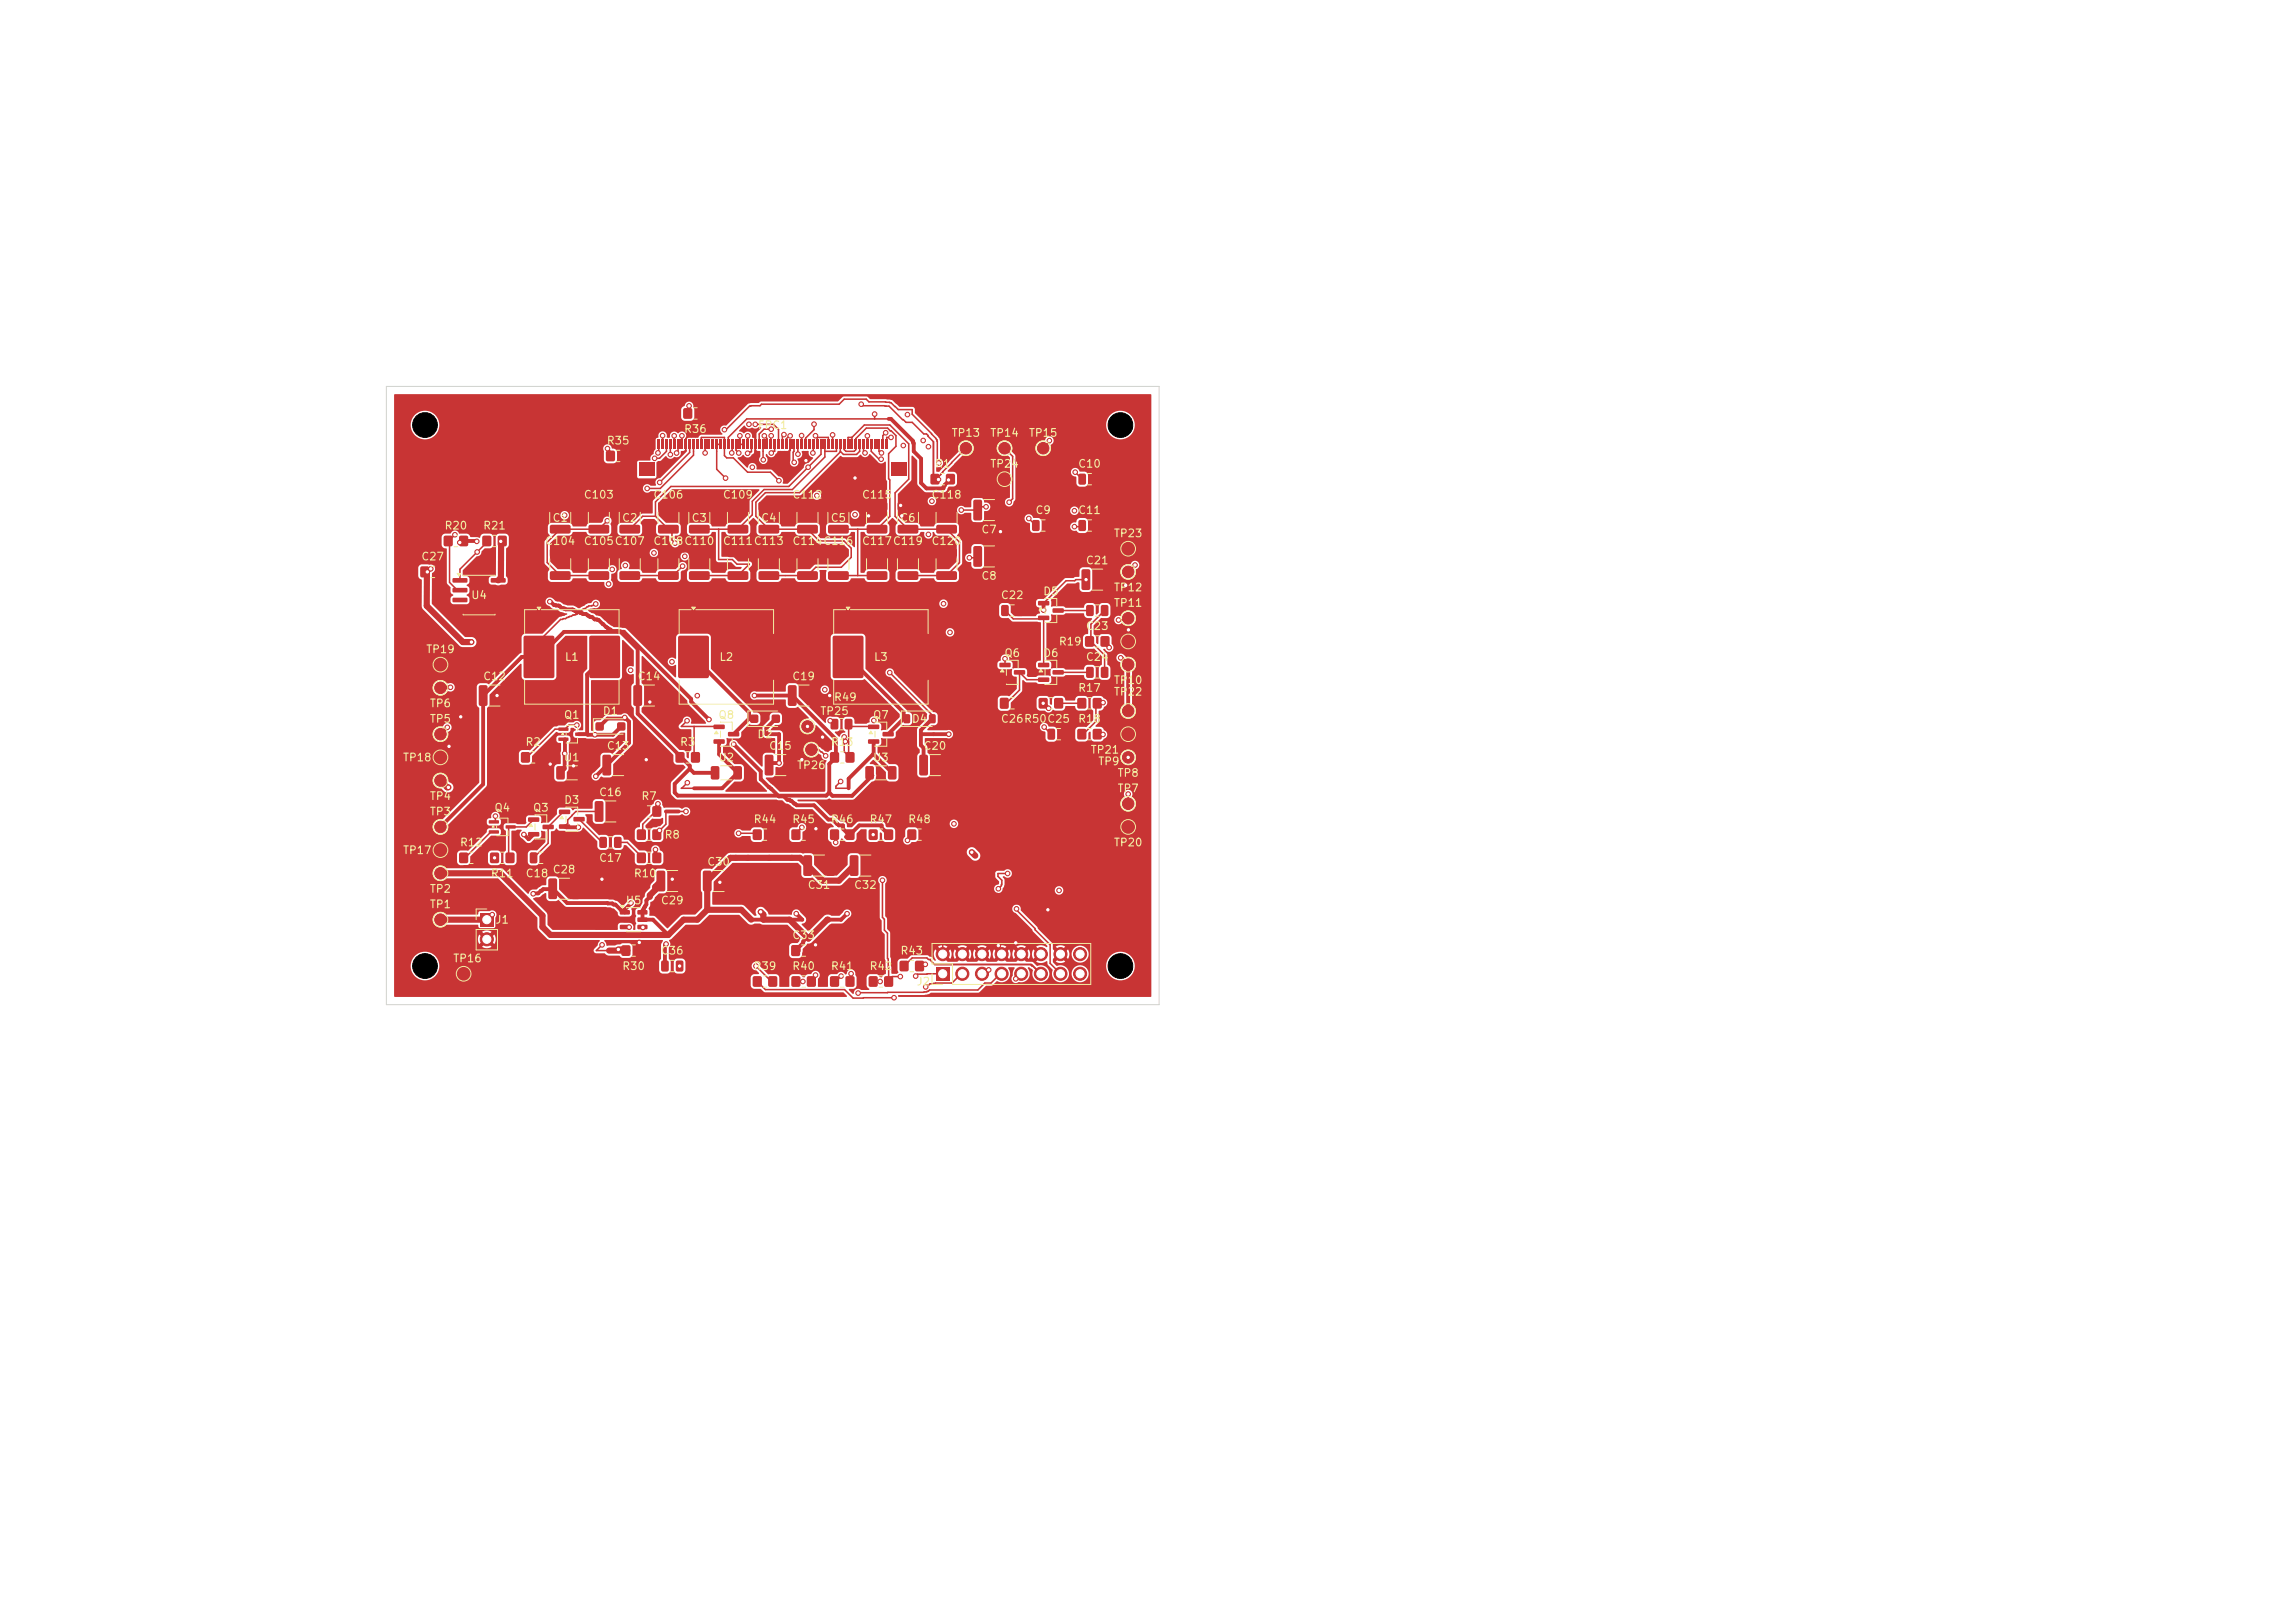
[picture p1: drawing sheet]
<svg xmlns="http://www.w3.org/2000/svg" width="297mm" height="210mm" viewBox="0 0 297 210" stroke-linecap="round" stroke-linejoin="round" font-family="sans-serif">
<defs><g id="words">
<g font-size="1" fill="#f2eda1">
<text x="78.4" y="57.8">R35</text>
<text x="88.4" y="56.3">R36</text>
<text x="98" y="55.8">FPC1</text>
<text x="123.1" y="56.8">TP13</text>
<text x="128.1" y="56.8">TP14</text>
<text x="133.1" y="56.8">TP15</text>
<text x="75.5" y="64.8">C103</text>
<text x="84.5" y="64.8">C106</text>
<text x="93.5" y="64.8">C109</text>
<text x="102.5" y="64.8">C112</text>
<text x="111.5" y="64.8">C115</text>
<text x="120.5" y="64.8">C118</text>
<text x="120.9" y="60.8">R1</text>
<text x="128.1" y="60.8">TP24</text>
<text x="139.4" y="60.8">C10</text>
<text x="57.4" y="68.8">R20</text>
<text x="62.4" y="68.8">R21</text>
<text x="70.5" y="70.8">C104</text>
<text x="71.4" y="67.8">C1</text>
<text x="75.5" y="70.8">C105C107</text>
<text x="80.4" y="67.8">C2</text>
<text x="84.5" y="70.8">C108C110</text>
<text x="89.4" y="67.8">C3</text>
<text x="93.5" y="70.8">C111C113</text>
<text x="98.4" y="67.8">C4</text>
<text x="102.5" y="70.8">C114C116</text>
<text x="107.4" y="67.8">C5</text>
<text x="111.5" y="70.8">C117C119</text>
<text x="116.4" y="67.8">C6</text>
<text x="120.5" y="70.8">C120</text>
<text x="126.9" y="69.3">C7</text>
<text x="133.9" y="66.8">C9</text>
<text x="139.4" y="66.8">C11</text>
<text x="144.1" y="69.8">TP23</text>
<text x="54.4" y="72.8">C27</text>
<text x="60.9" y="77.8">U4</text>
<text x="126.9" y="75.3">C8</text>
<text x="129.4" y="77.8">C22</text>
<text x="134.9" y="77.3">D5</text>
<text x="140.4" y="73.3">C21</text>
<text x="144.1" y="76.8">TP12</text>
<text x="136.9" y="83.8">R19</text>
<text x="140.4" y="81.8">C23</text>
<text x="144.1" y="78.8">TP11</text>
<text x="55.1" y="84.8">TP19</text>
<text x="62.4" y="88.3">C12</text>
<text x="73" y="85.8">L1</text>
<text x="82.4" y="88.3">C14</text>
<text x="93" y="85.8">L2</text>
<text x="102.4" y="88.3">C19</text>
<text x="113" y="85.8">L3</text>
<text x="129.9" y="85.3">Q6</text>
<text x="134.9" y="85.3">D6</text>
<text x="139.4" y="89.8">R17</text>
<text x="140.4" y="85.8">C24</text>
<text x="144.1" y="88.8">TP10</text>
<text x="55.5" y="91.8">TP6</text>
<text x="55.5" y="93.8">TP5</text>
<text x="72.9" y="93.3">Q1</text>
<text x="77.9" y="92.8">D1</text>
<text x="92.9" y="93.3">Q8</text>
<text x="97.9" y="95.8">D2</text>
<text x="106.1" y="92.8">TP25</text>
<text x="107.8" y="91">R49</text>
<text x="112.9" y="93.3">Q7</text>
<text x="117.9" y="93.8">D4</text>
<text x="129.4" y="93.8">C26R50C25</text>
<text x="139.4" y="93.8">R18</text>
<text x="144.1" y="90.3">TP22</text>
<text x="52.1" y="98.8">TP18</text>
<text x="67.9" y="96.8">R2</text>
<text x="72.9" y="98.8">U1</text>
<text x="78.4" y="97.3">C13</text>
<text x="87.9" y="96.8">R3</text>
<text x="92.9" y="98.8">U2</text>
<text x="99.4" y="97.3">C15</text>
<text x="103.1" y="99.8">TP26</text>
<text x="107.4" y="96.8">R13</text>
<text x="112.9" y="98.8">U3</text>
<text x="119.4" y="97.3">C20</text>
<text x="141.1" y="97.8">TP21</text>
<text x="142" y="99.3">TP9</text>
<text x="144.5" y="100.8">TP8</text>
<text x="55.5" y="103.8">TP4</text>
<text x="55.5" y="105.8">TP3</text>
<text x="63.9" y="105.3">Q4</text>
<text x="68.9" y="105.3">Q3</text>
<text x="72.9" y="104.3">D3</text>
<text x="77.4" y="103.3">C16</text>
<text x="82.9" y="103.8">R7</text>
<text x="97.4" y="106.8">R44</text>
<text x="102.4" y="106.8">R45</text>
<text x="107.4" y="106.8">R46</text>
<text x="112.4" y="106.8">R47</text>
<text x="117.4" y="106.8">R48</text>
<text x="144.5" y="102.8">TP7</text>
<text x="52.1" y="110.8">TP17</text>
<text x="59.4" y="109.8">R12</text>
<text x="63.4" y="113.8">R11</text>
<text x="67.9" y="113.8">C18</text>
<text x="71.4" y="113.3">C28</text>
<text x="77.4" y="111.8">C17</text>
<text x="81.9" y="113.8">R10</text>
<text x="85.9" y="108.8">R8</text>
<text x="91.4" y="112.3">C30</text>
<text x="144.1" y="109.8">TP20</text>
<text x="55.5" y="115.8">TP2</text>
<text x="55.5" y="117.8">TP1</text>
<text x="64" y="119.8">J1</text>
<text x="80.9" y="117.3">U5</text>
<text x="85.4" y="117.3">C29</text>
<text x="104.4" y="115.3">C31</text>
<text x="110.4" y="115.3">C32</text>
<text x="58.6" y="124.8">TP16</text>
<text x="80.4" y="125.8">R30</text>
<text x="85.4" y="123.8">C36</text>
<text x="97.4" y="125.8">R39</text>
<text x="102.4" y="125.8">R40</text>
<text x="102.4" y="121.8">C33</text>
<text x="107.4" y="125.8">R41</text>
<text x="112.4" y="125.8">R42</text>
<text x="116.4" y="123.8">R43</text>
<text x="118.5" y="127.8">J2</text>
</g>
</g></defs>
<g fill="#c83434">
<path d="M62 88.7h.8l.3 .1v2.3l-.2 .2-.7 .1-.2-.2-.1-2.3z"/>
<path d="M65 88.7h.8l.2 .1 .1 2.3-.2 .2-.8 .1-.2-.2v-2.3z"/>
<path d="M85.6 124.3h.7l.2 .1 .1 1.1-.2 .2h-.6l-.2-.1-.1-1.1z"/>
<path d="M87.5 124.3h.7l.2 .1 .1 1.1-.2 .2h-.6l-.2-.1-.1-1.1z"/>
<path d="M77 103.7h.8l.3 .1v2.3l-.2 .2-.7 .1-.2-.2-.1-2.3z"/>
<path d="M80 103.7h.8l.2 .1v2.3l-.1 .2-.8 .1-.2-.2v-2.3z"/>
<path d="M72 99.2l.8-.1 .3 .2v1.3l-.2 .3h-.7l-.2-.2v-1.3z"/>
<path d="M75 99.2l.8-.1 .2 .2v1.3l-.1 .3h-.8l-.2-.2v-1.3z"/>
<path d="M121.2 74l.2-.1h2.3l.2 .3-.1 .7-.2 .2-2.3-.1-.1-.2z"/>
<path d="M121.2 71h.2h2.3l.2 .2-.1 .7-.2 .2h-2.3l-.1-.2z"/>
<path d="M119 97.7h.8l.3 .1v2.3l-.2 .2-.7 .1-.2-.2-.1-2.3z"/>
<path d="M122 97.7h.8l.2 .1 .1 2.3-.2 .2-.8 .1-.2-.2v-2.3z"/>
<path d="M72.4 104.8h1.3l.1 .1v.4l-.2 .1-1.2-.1-.1-.1z"/>
<path d="M72.4 106.7h1.3l.1 .1v.4l-.2 .1-1.2-.1-.1-.1z"/>
<path d="M74.2 105.7h1.4l.1 .2v.3l-.2 .1h-1.2l-.1-.1z"/>
<path d="M72.3 94.2l1.2-.1 .1 .4-1.3 .1z"/>
<path d="M72.3 95.5l1.2-.1 .1 .4-1.3 .1z"/>
<path d="M74.5 94.8h1.2v.4h-1.2z"/>
<path d="M91 112.7h.9l.2 .1v2.3l-.2 .2-.7 .1-.2-.2-.1-2.3z"/>
<path d="M94 112.7h.8l.2 .1 .1 2.3-.2 .2-.8 .1-.2-.2v-2.3z"/>
</g>
<g fill="#c83434" stroke="#c83434" stroke-width=".13">
<circle cx="57" cy="98" r=".75"/>
<circle cx="57" cy="110" r=".75"/>
</g>
<g fill="#c83434">
<path d="M59.5 110.4l.1-.1 .9 .1 .1 .2-.1 1-.2 .1-.8-.1-.1-.1z"/>
<path d="M61.5 110.4l.2-.1 .8 .1 .1 .2-.1 1-.2 .1-.8-.1-.1-.1z"/>
</g>
<circle cx="146" cy="95" r=".75" fill="#c83434" stroke="#c83434" stroke-width=".13"/>
<g fill="#c83434">
<path d="M116.5 124.4l.1-.1 .9 .1 .1 .2-.1 1-.1 .1-.9-.1-.1-.1z"/>
<path d="M118.5 124.4l.1-.1 .9 .1 .1 .2-.1 1-.2 .1-.8-.1-.1-.1z"/>
<path d="M85.2 68l.2-.1h2.3l.1 .3v.7l-.2 .2-2.3-.1-.2-.2z"/>
<path d="M85.2 65h.2h2.3l.1 .2v.7l-.2 .2h-2.3l-.2-.2z"/>
<path d="M68.4 105.8h1.3l.1 .1v.4l-.2 .1-1.2-.1-.1-.1z"/>
<path d="M68.4 107.7h1.3l.1 .1v.4l-.2 .1-1.2-.1-.1-.1z"/>
<path d="M70.2 106.7h1.4l.1 .2v.3l-.2 .1h-1.2l-.1-.1z"/>
<path d="M78 97.7h.8l.3 .1v2.3l-.2 .2-.7 .1-.2-.2-.1-2.3z"/>
<path d="M81 97.7h.8l.2 .1 .1 2.3-.2 .2-.8 .1-.2-.2v-2.3z"/>
<path d="M97.1 92.5h.2h.8v.2v.8l-.2 .1-.8-.1-.1-.2z"/>
<path d="M99.9 92.5h.2h.8v.2v.8l-.2 .1-.8-.1-.1-.2z"/>
</g>
<g fill="#c83434" stroke="#c83434" stroke-width=".13">
<circle cx="130" cy="62" r=".75"/>
<circle cx="146" cy="83" r=".75"/>
</g>
<g fill="#c83434">
<path d="M98.2 74l.2-.1h2.3l.1 .3v.7l-.2 .2-2.3-.1-.2-.2z"/>
<path d="M98.2 71h.2h2.3l.1 .2v.7l-.2 .2h-2.3l-.2-.2z"/>
<path d="M97.5 107.4l.2-.1 .8 .1 .1 .2-.1 1-.2 .1-.8-.1-.1-.1z"/>
<path d="M99.5 107.4l.2-.1 .8 .1 .1 .2-.1 1-.1 .1-.9-.1-.1-.1z"/>
<path d="M102.5 107.4l.2-.1 .8 .1 .1 .2-.1 1-.2 .1-.8-.1-.1-.1z"/>
<path d="M104.5 107.4l.2-.1 .8 .1 .1 .2-.1 1-.1 .1-.9-.1-.1-.1z"/>
<path d="M82.5 104.4l.1-.1 .9 .1 .1 .2-.1 1-.2 .1-.8-.1-.1-.1z"/>
<path d="M84.5 104.4l.2-.1 .8 .1 .1 .2-.1 1-.1 .1-.9-.1-.1-.1z"/>
<path d="M139.5 94.4l.2-.1 .8 .1 .1 .2-.1 1-.2 .1-.8-.1-.1-.1z"/>
<path d="M141.5 94.4l.1-.1 .9 .1 .1 .2-.1 1-.1 .1-.9-.1-.1-.1z"/>
</g>
<circle cx="135" cy="58" r=".75" fill="#c83434" stroke="#c83434" stroke-width=".13"/>
<g fill="#c83434">
<path d="M67.5 97.4l.1-.1 .9 .1 .1 .2-.1 1-.2 .1-.8-.1-.1-.1z"/>
<path d="M69.5 97.4l.1-.1 .9 .1 .1 .2-.1 1-.2 .1-.8-.1-.1-.1z"/>
<path d="M134.5 90.4l.2-.1 .8 .1 .1 .2-.1 1-.2 .1-.8-.1-.1-.1z"/>
<path d="M136.5 90.4l.1-.1 .9 .1 .1 .2-.1 1-.1 .1-.9-.1-.1-.1z"/>
</g>
<circle cx="146" cy="92" r=".75" fill="#c83434" stroke="#c83434" stroke-width=".13"/>
<g fill="#c83434">
<path d="M107.5 93.1l.7-.1 .3 .2v1l-.2 .2h-.6l-.2-.2v-.9z"/>
<path d="M109.4 93.1l.7-.1 .2 .2v1l-.1 .2h-.7l-.2-.2v-.9z"/>
<path d="M107.2 74l.2-.1h2.3l.1 .3v.7l-.2 .2-2.3-.1-.2-.2z"/>
<path d="M107.2 71h.2h2.3l.1 .2v.7l-.2 .2h-2.3l-.2-.2z"/>
<path d="M68.6 110.3h.7l.2 .1 .1 1.1-.2 .2h-.6l-.2-.1v-1.1z"/>
<path d="M70.5 110.3h.7l.2 .1 .1 1.1-.2 .2h-.6l-.2-.1-.1-1.1z"/>
</g>
<circle cx="104.5" cy="94" r=".75" fill="#c83434" stroke="#c83434" stroke-width=".13"/>
<g fill="#c83434">
<path d="M67.8 82.3h.2h3.5h.2v.2v5v.2l-.2 .1h-3.5l-.2-.1-.1-.2v-5z"/>
<path d="M76.3 82.3h.2h3.5h.2v.2v5v.2l-.2 .1h-3.5l-.2-.1-.1-.2v-5z"/>
</g>
<circle cx="57" cy="101" r=".75" fill="#c83434" stroke="#c83434" stroke-width=".13"/>
<g fill="#c83434">
<path d="M82.5 110.4l.1-.1 .9 .1 .1 .2-.1 1-.2 .1-.8-.1-.1-.1z"/>
<path d="M84.5 110.4l.2-.1 .8 .1 .1 .2-.1 1-.1 .1-.9-.1-.1-.1z"/>
<path d="M107.2 68l.2-.1h2.3l.1 .3v.7l-.2 .2-2.3-.1-.2-.2z"/>
<path d="M107.2 65h.2h2.3l.1 .2v.7l-.2 .2h-2.3l-.2-.2z"/>
<path d="M112.4 93.8h1.3l.1 .1v.4l-.2 .1-1.2-.1-.1-.1z"/>
<path d="M112.4 95.7h1.3l.1 .1v.4l-.2 .1-1.2-.1-.1-.1z"/>
<path d="M114.2 94.7h1.4l.1 .2v.3l-.2 .1h-1.2l-.1-.1z"/>
</g>
<circle cx="146" cy="98" r=".75" fill="#c83434" stroke="#c83434" stroke-width=".13"/>
<g fill="#c83434">
<path d="M133.6 67.3h.7l.2 .1v1.1l-.1 .2h-.6l-.2-.1-.1-1.1z"/>
<path d="M135.5 67.3h.7l.2 .1v1.1l-.1 .2h-.6l-.2-.1v-1.1z"/>
<path d="M85.1 56.9h.3v1.2h-.3z"/>
<path d="M85.6 56.9h.3v1.2h-.3z"/>
<path d="M86.1 56.9h.3v1.2h-.3z"/>
<path d="M86.6 56.9h.3v1.2h-.3z"/>
<path d="M87.1 56.9h.3v1.2h-.3z"/>
<path d="M87.6 56.9h.3v1.2h-.3z"/>
<path d="M88.1 56.9h.3v1.2h-.3z"/>
<path d="M88.6 56.9h.3v1.2h-.3z"/>
<path d="M89.1 56.9h.3v1.2h-.3z"/>
<path d="M89.6 56.9h.3v1.2h-.3z"/>
<path d="M90.1 56.9h.3v1.2h-.3z"/>
<path d="M90.6 56.9h.3v1.2h-.3z"/>
<path d="M91.1 56.9h.3v1.2h-.3z"/>
<path d="M91.6 56.9h.3v1.2h-.3z"/>
<path d="M92.1 56.9h.3v1.2h-.3z"/>
<path d="M92.6 56.9h.3v1.2h-.3z"/>
<path d="M93.1 56.9h.3v1.2h-.3z"/>
<path d="M93.6 56.9h.3v1.2h-.3z"/>
<path d="M94.1 56.9h.3v1.2h-.3z"/>
<path d="M94.6 56.9h.3v1.2h-.3z"/>
<path d="M95.1 56.9h.3v1.2h-.3z"/>
<path d="M95.6 56.9h.3v1.2h-.3z"/>
<path d="M96.1 56.9h.3v1.2h-.3z"/>
<path d="M96.6 56.9h.3v1.2h-.3z"/>
<path d="M97.1 56.9h.3v1.2h-.3z"/>
<path d="M97.6 56.9h.3v1.2h-.3z"/>
<path d="M98.1 56.9h.3v1.2h-.3z"/>
<path d="M98.6 56.9h.3v1.2h-.3z"/>
<path d="M99.1 56.9h.3v1.2h-.3z"/>
<path d="M99.6 56.9h.3v1.2h-.3z"/>
<path d="M100.1 56.9h.3v1.2h-.3z"/>
<path d="M100.6 56.9h.3v1.2h-.3z"/>
<path d="M101.1 56.9h.3v1.2h-.3z"/>
<path d="M101.6 56.9h.3v1.2h-.3z"/>
<path d="M102.1 56.9h.3v1.2h-.3z"/>
<path d="M102.6 56.9h.3v1.2h-.3z"/>
<path d="M103.1 56.9h.3v1.2h-.3z"/>
<path d="M103.6 56.9h.3v1.2h-.3z"/>
<path d="M104.1 56.9h.3v1.2h-.3z"/>
<path d="M104.6 56.9h.3v1.2h-.3z"/>
<path d="M105.1 56.9h.3v1.2h-.3z"/>
<path d="M105.6 56.9h.3v1.2h-.3z"/>
<path d="M106.1 56.9h.3v1.2h-.3z"/>
<path d="M106.6 56.9h.3v1.2h-.3z"/>
<path d="M107.1 56.9h.3v1.2h-.3z"/>
<path d="M107.6 56.9h.3v1.2h-.3z"/>
<path d="M108.1 56.9h.3v1.2h-.3z"/>
<path d="M108.6 56.9h.3v1.2h-.3z"/>
<path d="M109.1 56.9h.3v1.2h-.3z"/>
<path d="M109.6 56.9h.3v1.2h-.3z"/>
<path d="M110.1 56.9h.3v1.2h-.3z"/>
<path d="M110.6 56.9h.3v1.2h-.3z"/>
<path d="M111.1 56.9h.3v1.2h-.3z"/>
<path d="M111.6 56.9h.3v1.2h-.3z"/>
<path d="M112.1 56.9h.3v1.2h-.3z"/>
<path d="M112.6 56.9h.3v1.2h-.3z"/>
<path d="M113.1 56.9h.3v1.2h-.3z"/>
<path d="M113.6 56.9h.3v1.2h-.3z"/>
<path d="M114.1 56.9h.3v1.2h-.3z"/>
<path d="M114.6 56.9h.3v1.2h-.3z"/>
<path d="M82.7 59.9h2v1.8h-2z"/>
<path d="M115.3 59.9h2v1.8h-2z"/>
<path d="M129.6 78.3h.7l.2 .1v1.1l-.1 .2h-.6l-.2-.1-.1-1.1z"/>
<path d="M131.5 78.3h.7l.2 .1v1.1l-.1 .2h-.6l-.2-.1-.1-1.1z"/>
<path d="M97.5 126.4l.2-.1 .8 .1 .1 .2-.1 1-.2 .1-.8-.1-.1-.1z"/>
<path d="M99.5 126.4l.2-.1 .8 .1 .1 .2-.1 1-.1 .1-.9-.1-.1-.1z"/>
<path d="M58.6 74.8h1.8l.1 .1v.4l-.2 .1h-1.7v-.2z"/>
<path d="M58.6 76.1h1.8l.1 .1v.4l-.2 .1h-1.7v-.2z"/>
<path d="M58.6 77.4l1.8-.1 .1 .2v.3l-.2 .1h-1.7v-.1z"/>
<path d="M58.6 78.6h1.8l.1 .2v.3l-.2 .1h-1.7v-.1z"/>
<path d="M63.5 78.6h1.9v.2v.3l-.1 .1h-1.7l-.1-.1z"/>
<path d="M63.5 77.4l1.9-.1v.2v.3l-.1 .1h-1.7l-.1-.1z"/>
<path d="M63.5 76.1h1.9v.1v.4l-.1 .1h-1.7l-.1-.2z"/>
<path d="M63.5 74.8h1.9v.1v.4l-.1 .1h-1.7l-.1-.2z"/>
<path d="M107.5 97.4l.2-.1 .8 .1 .1 .2-.1 1-.2 .1-.8-.1-.1-.1z"/>
<path d="M109.5 97.4l.2-.1 .8 .1 .1 .2-.1 1-.1 .1-.9-.1-.1-.1z"/>
<path d="M117.5 107.4l.2-.1 .8 .1 .1 .2-.1 1-.2 .1-.8-.1-.1-.1z"/>
<path d="M119.5 107.4l.2-.1 .8 .1 .1 .2-.1 1-.1 .1-.9-.1-.1-.1z"/>
<path d="M71.2 74l.2-.1h2.3l.1 .3v.7l-.2 .2-2.3-.1-.2-.2z"/>
<path d="M71.2 71h.2h2.3l.1 .2v.7l-.2 .2h-2.3l-.2-.2z"/>
<path d="M117 92.5l.1-.1 .6 .1 .1 .1-.1 .9-.1 .1-.6-.1-.1-.1z"/>
<path d="M120.3 92.5l.1-.1 .6 .1 .1 .1-.1 .9-.1 .1-.6-.1-.1-.1z"/>
<path d="M89.2 74l.2-.1h2.3l.2 .3-.1 .7-.2 .2-2.3-.1-.2-.2z"/>
<path d="M89.2 71h.2h2.3l.2 .2-.1 .7-.2 .2h-2.3l-.2-.2z"/>
<path d="M71 113.7h.9l.2 .1v2.3l-.2 .2-.7 .1-.2-.2-.1-2.3z"/>
<path d="M74 113.7h.8l.2 .1v2.3l-.1 .2-.7 .1-.3-.2v-2.3z"/>
<path d="M116.2 74l.2-.1h2.3l.2 .3-.1 .7-.2 .2-2.3-.1-.1-.2z"/>
<path d="M116.2 71h.2h2.3l.2 .2-.1 .7-.2 .2h-2.3l-.1-.2z"/>
<path d="M80.2 74l.2-.1h2.3l.1 .3v.7l-.2 .2-2.3-.1-.2-.2z"/>
<path d="M80.2 71h.2h2.3l.1 .2v.7l-.2 .2h-2.3l-.2-.2z"/>
<path d="M120.5 61.4l.1-.1 .9 .1 .1 .2-.1 1-.2 .1-.8-.1-.1-.1z"/>
<path d="M122.5 61.4l.1-.1 .9 .1 .1 .2-.1 1-.2 .1-.8-.1-.1-.1z"/>
<path d="M112.5 126.4l.2-.1 .8 .1 .1 .2-.1 1-.2 .1-.8-.1-.1-.1z"/>
<path d="M114.5 126.4l.2-.1 .8 .1 .1 .2-.1 1-.1 .1-.9-.1-.1-.1z"/>
</g>
<circle cx="57" cy="89" r=".75" fill="#c83434" stroke="#c83434" stroke-width=".13"/>
<path d="M62.1 118.2h1.7v1.7h-1.7z" fill="#c83434"/>
<g fill="#c83434" stroke="#c83434" stroke-width=".13">
<circle cx="63" cy="121.5" r=".85"/>
<circle cx="105" cy="97" r=".75"/>
</g>
<g fill="#c83434">
<path d="M63.5 110.4l.1-.1 .9 .1 .1 .2-.1 1-.1 .1-.9-.1-.1-.1z"/>
<path d="M65.5 110.4l.1-.1 .9 .1 .1 .2-.1 1-.2 .1-.8-.1-.1-.1z"/>
<path d="M129.4 90.3h.2h.9v.2v1.2h-.2h-.9v-.2z"/>
<path d="M131.5 90.3h.2h.9v.2v1.2h-.2h-.9l-.1-.2z"/>
<path d="M126 70.7h.8l.3 .1v2.3l-.2 .2-.7 .1-.2-.2-.1-2.3z"/>
<path d="M129 70.7h.8l.2 .1 .1 2.3-.2 .2-.8 .1-.2-.2v-2.3z"/>
</g>
<circle cx="57" cy="107" r=".75" fill="#c83434" stroke="#c83434" stroke-width=".13"/>
<g fill="#c83434">
<path d="M82.5 107.4l.1-.1 .9 .1 .1 .2-.1 1-.2 .1-.8-.1-.1-.1z"/>
<path d="M84.5 107.4l.2-.1 .8 .1 .1 .2-.1 1-.1 .1-.9-.1-.1-.1z"/>
<path d="M121.2 68l.2-.1h2.3l.2 .3-.1 .7-.2 .2-2.3-.1-.1-.2z"/>
<path d="M121.2 65h.2h2.3l.2 .2-.1 .7-.2 .2h-2.3l-.1-.2z"/>
<path d="M54.4 73.3h.2h.9v.2v1.2h-.2h-.9v-.2z"/>
<path d="M56.5 73.3h.2h.9v.2v1.2h-.2h-.9v-.2z"/>
<path d="M71.2 68l.2-.1h2.3l.1 .3v.7l-.2 .2-2.3-.1-.2-.2z"/>
<path d="M71.2 65h.2h2.3l.1 .2v.7l-.2 .2h-2.3l-.2-.2z"/>
<path d="M140.5 82.4l.1-.1 .9 .1 .1 .2-.1 1-.2 .1-.8-.1-.1-.1z"/>
<path d="M142.5 82.4l.1-.1 .9 .1 .1 .2-.1 1-.2 .1-.8-.1-.1-.1z"/>
<path d="M134.4 77.8h1.3l.1 .1v.4l-.2 .1-1.2-.1-.1-.1z"/>
<path d="M134.4 79.7h1.3l.1 .1v.4l-.2 .1-1.2-.1-.1-.1z"/>
<path d="M136.2 78.7h1.4l.1 .2v.3l-.2 .1h-1.2l-.1-.1z"/>
<path d="M112.2 68l.2-.1h2.3l.1 .3v.7l-.2 .2-2.3-.1-.2-.2z"/>
<path d="M112.2 65h.2h2.3l.1 .2v.7l-.2 .2h-2.3l-.2-.2z"/>
<path d="M107.5 107.4l.2-.1 .8 .1 .1 .2-.1 1-.2 .1-.8-.1-.1-.1z"/>
<path d="M109.5 107.4l.2-.1 .8 .1 .1 .2-.1 1-.1 .1-.9-.1-.1-.1z"/>
<path d="M134.4 85.8h1.3l.1 .1v.4l-.2 .1-1.2-.1-.1-.1z"/>
<path d="M134.4 87.7h1.3l.1 .1v.4l-.2 .1-1.2-.1-.1-.1z"/>
<path d="M136.2 86.7h1.4l.1 .2v.3l-.2 .1h-1.2l-.1-.1z"/>
</g>
<circle cx="57" cy="113" r=".75" fill="#c83434" stroke="#c83434" stroke-width=".13"/>
<g fill="#c83434">
<path d="M92.4 93.8h1.3l.1 .1v.4l-.2 .1-1.2-.1-.1-.1z"/>
<path d="M92.4 95.7h1.3l.1 .1v.4l-.2 .1-1.2-.1-.1-.1z"/>
<path d="M94.2 94.7h1.4l.1 .2v.3l-.2 .1h-1.2l-.1-.1z"/>
<path d="M116.2 68l.2-.1h2.3l.2 .3-.1 .7-.2 .2-2.3-.1-.1-.2z"/>
<path d="M116.2 65h.2h2.3l.2 .2-.1 .7-.2 .2h-2.3l-.1-.2z"/>
<path d="M89.2 68l.2-.1h2.3l.2 .3-.1 .7-.2 .2-2.3-.1-.2-.2z"/>
<path d="M89.2 65h.2h2.3l.2 .2-.1 .7-.2 .2h-2.3l-.2-.2z"/>
<path d="M104 110.7h.8l.3 .1v2.3l-.2 .2-.7 .1-.2-.2-.1-2.3z"/>
<path d="M107 110.7h.8l.2 .1 .1 2.3-.2 .2-.8 .1-.2-.2v-2.3z"/>
<path d="M88.5 52.9l.1-.1 .9 .1 .1 .2-.1 1-.2 .1-.8-.1-.1-.1z"/>
<path d="M90.5 52.9l.1-.1 .9 .1 .1 .2-.1 1-.2 .1-.8-.1-.1-.1z"/>
</g>
<g fill="#c83434" stroke="#c83434" stroke-width=".13">
<circle cx="125" cy="58" r=".75"/>
<circle cx="130" cy="58" r=".75"/>
<circle cx="146" cy="80" r=".75"/>
</g>
<g fill="#c83434">
<path d="M92 99.2l.8-.1 .3 .2v1.3l-.2 .3h-.7l-.2-.2v-1.3z"/>
<path d="M95 99.2l.8-.1 .2 .2v1.3l-.1 .3h-.8l-.2-.2v-1.3z"/>
<path d="M112.2 74l.2-.1h2.3l.1 .3v.7l-.2 .2-2.3-.1-.2-.2z"/>
<path d="M112.2 71h.2h2.3l.1 .2v.7l-.2 .2h-2.3l-.2-.2z"/>
<path d="M63.3 106.2l1.2-.1 .1 .4-1.3 .1z"/>
<path d="M63.3 107.5l1.2-.1 .1 .4-1.3 .1z"/>
<path d="M65.5 106.8h1.2v.4h-1.2z"/>
<path d="M76.2 68l.2-.1h2.3l.1 .3v.7l-.2 .2-2.3-.1-.2-.2z"/>
<path d="M76.2 65h.2h2.3l.1 .2v.7l-.2 .2h-2.3l-.2-.2z"/>
<path d="M107.8 82.3h.2h3.5h.2v.2v5v.2l-.2 .1h-3.5l-.2-.1v-.2v-5z"/>
<path d="M116.3 82.3h.2h3.5h.2v.2v5v.2l-.2 .1h-3.5l-.2-.1-.1-.2v-5z"/>
<path d="M80.2 117.8h1.2l.1 .1v.4l-.1 .1-1.1-.1-.1-.1z"/>
<path d="M80.2 118.7h1.2l.1 .2v.3l-.1 .1h-1.1l-.1-.1z"/>
<path d="M80.2 119.7h1.2l.1 .1v.4l-.1 .1-1.1-.1-.1-.1z"/>
<path d="M82.5 119.7h1.2l.1 .1v.4l-.2 .1-1-.1-.1-.1z"/>
<path d="M82.5 118.7h1.2l.1 .2v.3l-.2 .1h-1l-.1-.1z"/>
<path d="M82.5 117.8h1.2l.1 .1v.4l-.2 .1-1-.1-.1-.1z"/>
<path d="M94.2 74l.2-.1h2.3l.1 .3v.7l-.2 .2-2.3-.1-.2-.2z"/>
<path d="M94.2 71h.2h2.3l.1 .2v.7l-.2 .2h-2.3l-.2-.2z"/>
<path d="M102.5 126.4l.2-.1 .8 .1 .1 .2-.1 1-.2 .1-.8-.1-.1-.1z"/>
<path d="M104.5 126.4l.2-.1 .8 .1 .1 .2-.1 1-.1 .1-.9-.1-.1-.1z"/>
</g>
<circle cx="57" cy="119" r=".75" fill="#c83434" stroke="#c83434" stroke-width=".13"/>
<g fill="#c83434">
<path d="M62.5 69.4l.1-.1 .9 .1 .1 .2-.1 1-.1 .1-.9-.1-.1-.1z"/>
<path d="M64.5 69.4l.1-.1 .9 .1 .1 .2-.1 1-.2 .1-.8-.1-.1-.1z"/>
<path d="M129.4 85.8h1.3l.1 .1v.4l-.2 .1-1.2-.1-.1-.1z"/>
<path d="M129.4 87.7h1.3l.1 .1v.4l-.2 .1-1.2-.1-.1-.1z"/>
<path d="M131.2 86.7h1.4l.1 .2v.3l-.2 .1h-1.2l-.1-.1z"/>
<path d="M139.5 90.4l.2-.1 .8 .1 .1 .2-.1 1-.2 .1-.8-.1-.1-.1z"/>
<path d="M141.5 90.4l.1-.1 .9 .1 .1 .2-.1 1-.1 .1-.9-.1-.1-.1z"/>
<path d="M107.5 126.4l.2-.1 .8 .1 .1 .2-.1 1-.2 .1-.8-.1-.1-.1z"/>
<path d="M109.5 126.4l.2-.1 .8 .1 .1 .2-.1 1-.1 .1-.9-.1-.1-.1z"/>
<path d="M80.2 68l.2-.1h2.3l.1 .3v.7l-.2 .2-2.3-.1-.2-.2z"/>
<path d="M80.2 65h.2h2.3l.1 .2v.7l-.2 .2h-2.3l-.2-.2z"/>
</g>
<circle cx="146" cy="107" r=".75" fill="#c83434" stroke="#c83434" stroke-width=".13"/>
<g fill="#c83434">
<path d="M94.2 68l.2-.1h2.3l.1 .3v.7l-.2 .2-2.3-.1-.2-.2z"/>
<path d="M94.2 65h.2h2.3l.1 .2v.7l-.2 .2h-2.3l-.2-.2z"/>
</g>
<circle cx="146" cy="71" r=".75" fill="#c83434" stroke="#c83434" stroke-width=".13"/>
<g fill="#c83434">
<path d="M80.5 122.4l.1-.1 .9 .1 .1 .2-.1 1-.2 .1-.8-.1-.1-.1z"/>
<path d="M82.5 122.4l.1-.1 .9 .1 .1 .2-.1 1-.2 .1-.8-.1-.1-.1z"/>
</g>
<circle cx="146" cy="74" r=".75" fill="#c83434" stroke="#c83434" stroke-width=".13"/>
<g fill="#c83434">
<path d="M76.2 74l.2-.1h2.3l.1 .3v.7l-.2 .2-2.3-.1-.2-.2z"/>
<path d="M76.2 71h.2h2.3l.1 .2v.7l-.2 .2h-2.3l-.2-.2z"/>
<path d="M87.8 82.3h.2h3.5h.2v.2v5v.2l-.2 .1h-3.5l-.2-.1-.1-.2v-5z"/>
<path d="M96.3 82.3h.2h3.5h.2v.2v5v.2l-.2 .1h-3.5l-.2-.1-.1-.2v-5z"/>
<path d="M140 73.7h.9l.2 .1v2.3l-.2 .2-.7 .1-.2-.2-.1-2.3z"/>
<path d="M143 73.7h.8l.2 .1v2.3l-.1 .2-.7 .1-.3-.2v-2.3z"/>
<path d="M112.5 107.4l.2-.1 .8 .1 .1 .2-.1 1-.2 .1-.8-.1-.1-.1z"/>
<path d="M114.5 107.4l.2-.1 .8 .1 .1 .2-.1 1-.1 .1-.9-.1-.1-.1z"/>
<path d="M82 88.7h.8l.3 .1v2.3l-.2 .2-.7 .1-.2-.2-.1-2.3z"/>
<path d="M85 88.7h.8l.2 .1v2.3l-.1 .2-.8 .1-.2-.2v-2.3z"/>
<path d="M102 88.7h.8l.3 .1v2.3l-.2 .2-.7 .1-.2-.2v-2.3z"/>
<path d="M105 88.7h.8l.2 .1v2.3l-.1 .2-.8 .1-.2-.2v-2.3z"/>
<path d="M112 99.2l.8-.1 .3 .2v1.3l-.2 .3h-.7l-.2-.2v-1.3z"/>
<path d="M115 99.2l.8-.1 .2 .2v1.3l-.1 .3h-.8l-.2-.2v-1.3z"/>
<path d="M103.2 74l.2-.1h2.3l.1 .3v.7l-.2 .2-2.3-.1-.2-.2z"/>
<path d="M103.2 71h.2h2.3l.1 .2v.7l-.2 .2h-2.3l-.2-.2z"/>
</g>
<circle cx="60" cy="126" r=".75" fill="#c83434" stroke="#c83434" stroke-width=".13"/>
<g fill="#c83434">
<path d="M77.6 108.3h.7l.2 .1v1.1l-.1 .2h-.6l-.2-.1-.1-1.1z"/>
<path d="M79.5 108.3h.7l.2 .1v1.1l-.1 .2h-.6l-.2-.1-.1-1.1z"/>
<path d="M121.2 125.2h1.6v1.7h-1.6z"/>
</g>
<g fill="#c83434" stroke="#c83434" stroke-width=".13">
<circle cx="122" cy="123.5" r=".85"/>
<circle cx="124.5" cy="126" r=".85"/>
<circle cx="124.5" cy="123.5" r=".85"/>
<circle cx="127.1" cy="126" r=".85"/>
<circle cx="127.1" cy="123.5" r=".85"/>
<circle cx="129.6" cy="126" r=".85"/>
<circle cx="129.6" cy="123.5" r=".85"/>
<circle cx="132.2" cy="126" r=".85"/>
<circle cx="132.2" cy="123.5" r=".85"/>
<circle cx="134.7" cy="126" r=".85"/>
<circle cx="134.7" cy="123.5" r=".85"/>
<circle cx="137.2" cy="126" r=".85"/>
<circle cx="137.2" cy="123.5" r=".85"/>
<circle cx="139.8" cy="126" r=".85"/>
<circle cx="139.8" cy="123.5" r=".85"/>
</g>
<g fill="#c83434">
<path d="M103.2 68l.2-.1h2.3l.1 .3v.7l-.2 .2-2.3-.1-.2-.2z"/>
<path d="M103.2 65h.2h2.3l.1 .2v.7l-.2 .2h-2.3l-.2-.2z"/>
</g>
<circle cx="146" cy="86" r=".75" fill="#c83434" stroke="#c83434" stroke-width=".13"/>
<g fill="#c83434">
<path d="M77.1 93.5h.2h.8v.2v.8l-.2 .1-.8-.1v-.2z"/>
<path d="M79.9 93.5h.2h.8v.2v.8l-.2 .1-.8-.1-.1-.2z"/>
<path d="M140.6 78.3h.7l.2 .1 .1 1.1-.2 .2h-.6l-.2-.1-.1-1.1z"/>
<path d="M142.5 78.3h.7l.2 .1v1.1l-.1 .2h-.6l-.2-.1-.1-1.1z"/>
<path d="M57.5 69.4l.1-.1 .9 .1 .1 .2-.1 1-.1 .1-.9-.1-.1-.1z"/>
<path d="M59.5 69.4l.1-.1 .9 .1 .1 .2-.1 1-.2 .1-.8-.1-.1-.1z"/>
<path d="M85.2 74l.2-.1h2.3l.1 .3v.7l-.2 .2-2.3-.1-.2-.2z"/>
<path d="M85.2 71h.2h2.3l.1 .2v.7l-.2 .2h-2.3l-.2-.2z"/>
<path d="M102.4 122.3h.2h.9v.2v1.2h-.2h-.9v-.2z"/>
<path d="M104.5 122.3h.2h.9v.2v1.2h-.2h-.9l-.1-.2z"/>
<path d="M98.2 68l.2-.1h2.3l.1 .3v.7l-.2 .2-2.3-.1-.2-.2z"/>
<path d="M98.2 65h.2h2.3l.1 .2v.7l-.2 .2h-2.3l-.2-.2z"/>
<path d="M135.6 94.3h.7l.2 .1 .1 1.1-.2 .2h-.6l-.2-.1-.1-1.1z"/>
<path d="M137.5 94.3h.7l.2 .1 .1 1.1-.2 .2h-.6l-.2-.1-.1-1.1z"/>
<path d="M99 97.7h.8l.3 .1v2.3l-.2 .2-.7 .1-.2-.2-.1-2.3z"/>
<path d="M102 97.7h.8l.2 .1 .1 2.3-.2 .2-.8 .1-.2-.2v-2.3z"/>
<path d="M110 110.7h.8l.3 .1v2.3l-.2 .2-.7 .1-.2-.2v-2.3z"/>
<path d="M113 110.7h.8l.2 .1v2.3l-.1 .2-.8 .1-.2-.2v-2.3z"/>
<path d="M140.6 86.3h.7l.2 .1 .1 1.1-.2 .2h-.6l-.2-.1-.1-1.1z"/>
<path d="M142.5 86.3h.7l.2 .1v1.1l-.1 .2h-.6l-.2-.1-.1-1.1z"/>
<path d="M85 112.7h.8l.3 .1v2.3l-.2 .2-.7 .1-.2-.2v-2.3z"/>
<path d="M88 112.7h.8l.2 .1v2.3l-.1 .2-.8 .1-.2-.2v-2.3z"/>
<path d="M139.6 67.3h.7l.2 .1v1.1l-.1 .2h-.6l-.2-.1-.1-1.1z"/>
<path d="M141.5 67.3h.7l.2 .1v1.1l-.1 .2h-.6l-.2-.1-.1-1.1z"/>
<path d="M139.6 61.3h.7l.2 .1v1.1l-.1 .2h-.6l-.2-.1-.1-1.1z"/>
<path d="M141.5 61.3h.7l.2 .1v1.1l-.1 .2h-.6l-.2-.1-.1-1.1z"/>
<path d="M78.5 58.4l.1-.1 .9 .1 .1 .2-.1 1-.1 .1-.9-.1-.1-.1z"/>
<path d="M80.5 58.4l.1-.1 .9 .1 .1 .2-.1 1-.2 .1-.8-.1-.1-.1z"/>
</g>
<circle cx="57" cy="86" r=".75" fill="#c83434" stroke="#c83434" stroke-width=".13"/>
<g fill="#c83434">
<path d="M87.5 97.4l.2-.1 .8 .1 .1 .2-.1 1-.2 .1-.8-.1-.1-.1z"/>
<path d="M89.5 97.4l.2-.1 .8 .1 .1 .2-.1 1-.1 .1-.9-.1-.1-.1z"/>
<path d="M126 64.7h.8l.3 .1v2.3l-.2 .2-.7 .1-.2-.2-.1-2.3z"/>
<path d="M129 64.7h.8l.2 .1 .1 2.3-.2 .2-.8 .1-.2-.2v-2.3z"/>
</g>
<g fill="#c83434" stroke="#c83434" stroke-width=".13">
<circle cx="146" cy="104" r=".75"/>
<circle cx="57" cy="95" r=".75"/>
<circle cx="91.7" cy="93.1" r=".3"/>
<circle cx="83.8" cy="63.2" r=".3"/>
<circle cx="122.8" cy="62.1" r=".3"/>
<circle cx="125.8" cy="110.3" r=".3"/>
<circle cx="58" cy="101.9" r=".3"/>
<circle cx="97.6" cy="90" r=".3"/>
<circle cx="61" cy="83.1" r=".3"/>
<circle cx="109.6" cy="118.2" r=".3"/>
<circle cx="95.7" cy="56.4" r=".3"/>
<circle cx="61.7" cy="70.1" r=".3"/>
<circle cx="98.4" cy="118" r=".3"/>
<circle cx="59.5" cy="70.2" r=".3"/>
<circle cx="85.4" cy="62.4" r=".3"/>
<circle cx="77.1" cy="78.1" r=".3"/>
<circle cx="121.5" cy="59.9" r=".3"/>
<circle cx="71.1" cy="77.8" r=".3"/>
<circle cx="103" cy="118.2" r=".3"/>
<circle cx="79.2" cy="73.7" r=".3"/>
<circle cx="93.7" cy="55.6" r=".3"/>
<circle cx="95" cy="96.3" r=".3"/>
<circle cx="113.2" cy="53.6" r=".3"/>
<circle cx="55.7" cy="73.6" r=".3"/>
<circle cx="64.8" cy="70.1" r=".3"/>
<circle cx="55.3" cy="74" r=".3"/>
<circle cx="135.6" cy="117.7" r=".3"/>
<circle cx="107.4" cy="90" r=".3"/>
<circle cx="104.3" cy="59.6" r=".3"/>
<circle cx="116.5" cy="65.4" r=".3"/>
<circle cx="110.7" cy="61.9" r=".3"/>
<circle cx="106.4" cy="95.4" r=".3"/>
<circle cx="105.6" cy="107.2" r=".3"/>
<circle cx="74.2" cy="99.1" r=".3"/>
<circle cx="84.1" cy="90.8" r=".3"/>
<circle cx="145.7" cy="75.7" r=".3"/>
<circle cx="112.4" cy="66.7" r=".3"/>
<circle cx="131.5" cy="122" r=".3"/>
<circle cx="82.7" cy="122" r=".3"/>
<circle cx="71.2" cy="98.9" r=".3"/>
<circle cx="93.2" cy="114.2" r=".3"/>
<circle cx="77.9" cy="113.8" r=".3"/>
<circle cx="103.8" cy="98.3" r=".3"/>
<circle cx="87" cy="113.8" r=".3"/>
<circle cx="146" cy="81.5" r=".3"/>
<circle cx="64.3" cy="90" r=".3"/>
<circle cx="59.6" cy="92.8" r=".3"/>
<circle cx="83.6" cy="98.3" r=".3"/>
<circle cx="58.1" cy="96.6" r=".3"/>
<circle cx="129.2" cy="122.4" r=".3"/>
<circle cx="129.5" cy="68.8" r=".3"/>
<circle cx="105.5" cy="122.3" r=".3"/>
<circle cx="116.7" cy="66.7" r=".3"/>
<circle cx="69" cy="115.7" r=".3"/>
<circle cx="81.7" cy="116.8" r=".3"/>
<circle cx="86.2" cy="122.2" r=".3"/>
<circle cx="63.7" cy="118.4" r=".3"/>
<circle cx="88" cy="125" r=".3"/>
<circle cx="83.2" cy="120" r=".3"/>
<circle cx="146" cy="102.7" r=".3"/>
<circle cx="85.4" cy="107.5" r=".3"/>
<circle cx="88.8" cy="105" r=".3"/>
<circle cx="114.6" cy="56" r=".3"/>
<circle cx="74.8" cy="107.1" r=".3"/>
<circle cx="113.1" cy="93.2" r=".3"/>
<circle cx="73.1" cy="66.7" r=".3"/>
<circle cx="87.6" cy="58.6" r=".3"/>
<circle cx="73.1" cy="97.5" r=".3"/>
<circle cx="122.9" cy="81.8" r=".3"/>
<circle cx="115.1" cy="87" r=".3"/>
<circle cx="145" cy="85.1" r=".3"/>
<circle cx="114" cy="59.4" r=".3"/>
<circle cx="105.2" cy="58.6" r=".3"/>
<circle cx="122.8" cy="95" r=".3"/>
<circle cx="88.6" cy="72" r=".3"/>
<circle cx="88.3" cy="56.4" r=".3"/>
<circle cx="78.8" cy="75.6" r=".3"/>
<circle cx="74.7" cy="93.8" r=".3"/>
<circle cx="143.5" cy="83.8" r=".3"/>
<circle cx="84.8" cy="109.9" r=".3"/>
<circle cx="77" cy="95.1" r=".3"/>
<circle cx="119.7" cy="124.8" r=".3"/>
<circle cx="117.4" cy="53.6" r=".3"/>
<circle cx="117.4" cy="108.7" r=".3"/>
<circle cx="135.8" cy="57" r=".3"/>
<circle cx="96.8" cy="56.4" r=".3"/>
<circle cx="87.4" cy="70.3" r=".3"/>
<circle cx="104.6" cy="60.5" r=".3"/>
<circle cx="88.3" cy="73.3" r=".3"/>
<circle cx="107.7" cy="56.3" r=".3"/>
<circle cx="64" cy="111" r=".3"/>
<circle cx="91.3" cy="58.6" r=".3"/>
<circle cx="77.1" cy="100.5" r=".3"/>
<circle cx="57.9" cy="94.1" r=".3"/>
<circle cx="67.8" cy="108" r=".3"/>
<circle cx="80.8" cy="92.8" r=".3"/>
<circle cx="100.8" cy="98.7" r=".3"/>
<circle cx="93.9" cy="61.9" r=".3"/>
<circle cx="58.3" cy="88.9" r=".3"/>
<circle cx="98.8" cy="59.5" r=".3"/>
<circle cx="97.8" cy="125" r=".3"/>
<circle cx="95.6" cy="107.8" r=".3"/>
<circle cx="98.9" cy="56.4" r=".3"/>
<circle cx="105.5" cy="126.2" r=".3"/>
<circle cx="103.8" cy="107.1" r=".3"/>
<circle cx="102.3" cy="56.4" r=".3"/>
<circle cx="85.1" cy="104" r=".3"/>
<circle cx="103.7" cy="56.4" r=".3"/>
<circle cx="142.7" cy="90.9" r=".3"/>
<circle cx="105.7" cy="64.1" r=".3"/>
<circle cx="135.1" cy="94.1" r=".3"/>
<circle cx="142.7" cy="95" r=".3"/>
<circle cx="105.3" cy="54.9" r=".3"/>
<circle cx="135.1" cy="79" r=".3"/>
<circle cx="146" cy="98" r=".3"/>
<circle cx="120.1" cy="57.8" r=".3"/>
<circle cx="135" cy="91" r=".3"/>
<circle cx="115.3" cy="56.6" r=".3"/>
<circle cx="116.9" cy="57.7" r=".3"/>
<circle cx="135.7" cy="91.7" r=".3"/>
<circle cx="140.5" cy="75" r=".3"/>
<circle cx="104.5" cy="94" r=".3"/>
<circle cx="107.4" cy="93.3" r=".3"/>
<circle cx="80.9" cy="73.2" r=".3"/>
<circle cx="84.7" cy="59.3" r=".3"/>
<circle cx="106.8" cy="97.8" r=".3"/>
<circle cx="109.4" cy="96" r=".3"/>
<circle cx="109.2" cy="95.4" r=".3"/>
<circle cx="108.8" cy="101.1" r=".3"/>
<circle cx="85.7" cy="56.4" r=".3"/>
<circle cx="84.6" cy="71.5" r=".3"/>
<circle cx="106.7" cy="89.2" r=".3"/>
<circle cx="111.9" cy="58.6" r=".3"/>
<circle cx="133.1" cy="67.1" r=".3"/>
<circle cx="85.1" cy="58.6" r=".3"/>
<circle cx="139.1" cy="61.1" r=".3"/>
<circle cx="86.8" cy="58.8" r=".3"/>
<circle cx="87" cy="85.6" r=".3"/>
<circle cx="90.2" cy="90" r=".3"/>
<circle cx="89" cy="101.3" r=".3"/>
<circle cx="87.3" cy="56.4" r=".3"/>
<circle cx="81.6" cy="86.7" r=".3"/>
<circle cx="88.9" cy="93.3" r=".3"/>
<circle cx="120.6" cy="64.9" r=".3"/>
<circle cx="124.4" cy="66" r=".3"/>
<circle cx="100.8" cy="62.2" r=".3"/>
<circle cx="120.1" cy="69.1" r=".3"/>
<circle cx="127.6" cy="65.6" r=".3"/>
<circle cx="146.9" cy="73.1" r=".3"/>
<circle cx="110.7" cy="66.6" r=".3"/>
<circle cx="58.9" cy="69.2" r=".3"/>
<circle cx="94.7" cy="58.6" r=".3"/>
<circle cx="61.8" cy="71.4" r=".3"/>
<circle cx="95.6" cy="58.6" r=".3"/>
<circle cx="131.5" cy="117.6" r=".3"/>
<circle cx="121.5" cy="62" r=".3"/>
<circle cx="96.7" cy="58.7" r=".3"/>
<circle cx="111.4" cy="52.3" r=".3"/>
<circle cx="108.1" cy="109" r=".3"/>
<circle cx="110.1" cy="126" r=".3"/>
<circle cx="99.8" cy="55.5" r=".3"/>
<circle cx="122.1" cy="78.1" r=".3"/>
<circle cx="119.5" cy="57" r=".3"/>
<circle cx="128" cy="125.5" r=".3"/>
<circle cx="123.5" cy="106.6" r=".3"/>
<circle cx="130.4" cy="113" r=".3"/>
<circle cx="129.2" cy="115" r=".3"/>
<circle cx="99.8" cy="56.4" r=".3"/>
<circle cx="99.8" cy="58.6" r=".3"/>
<circle cx="96.9" cy="54.9" r=".3"/>
<circle cx="78.6" cy="58" r=".3"/>
<circle cx="97.4" cy="60.5" r=".3"/>
<circle cx="89.2" cy="52.5" r=".3"/>
<circle cx="97.7" cy="54.9" r=".3"/>
<circle cx="64.1" cy="105.6" r=".3"/>
<circle cx="101.5" cy="56.2" r=".3"/>
<circle cx="139" cy="66.1" r=".3"/>
<circle cx="139" cy="68.1" r=".3"/>
<circle cx="102.8" cy="59.8" r=".3"/>
<circle cx="103.3" cy="58.8" r=".3"/>
<circle cx="130.1" cy="85.2" r=".3"/>
<circle cx="105.5" cy="56.4" r=".3"/>
<circle cx="78.6" cy="67.4" r=".3"/>
<circle cx="125.4" cy="72.2" r=".3"/>
<circle cx="144.7" cy="80.2" r=".3"/>
<circle cx="112.2" cy="56.4" r=".3"/>
<circle cx="114.1" cy="58.6" r=".3"/>
<circle cx="113" cy="108" r=".3"/>
<circle cx="116.5" cy="126.4" r=".3"/>
<circle cx="114.2" cy="113.9" r=".3"/>
<circle cx="115.7" cy="129.1" r=".3"/>
<circle cx="118.5" cy="126.3" r=".3"/>
<circle cx="113.9" cy="127" r=".3"/>
<circle cx="131.5" cy="126.6" r=".3"/>
<circle cx="81.4" cy="120" r=".3"/>
<circle cx="77.9" cy="122.3" r=".3"/>
<circle cx="137.1" cy="115.2" r=".3"/>
<circle cx="130.6" cy="65" r=".3"/>
<circle cx="80" cy="122.9" r=".3"/>
<circle cx="103.9" cy="127" r=".3"/>
<circle cx="119.8" cy="127.7" r=".3"/>
<circle cx="111.1" cy="128.5" r=".3"/>
<circle cx="108.8" cy="126.3" r=".3"/>
</g>
<g fill="none" stroke="#c83434" stroke-width=".8">
<path d="M55.2 74v4.4l4.7 4.7h1.1M64.8 70v4.7l-.3 .4M57 113h7.7l5.5 5.5v1.4l1 1.1h15.3l2-2h1.7l1.3-1.3M57 119h6M57 101l.9 .9h.1M71.5 115v.1M85.5 114l-.7 .8v.4l-.7 .7v.2M91.5 117.7h4.4l1.3 1.3M98.4 118l.4 .3v.7h3.4l2.4 2.4 2.5-2.4h.1M110.5 112l-1.9 2h-2.1l-3-3h-9l-3 3v3.7M125.8 110.3l.4 .4M80 122.9h1l.2 .1h-2.4"/>
<path d="M103.2 122.8v.2"/>
</g>
<g fill="none" stroke="#c83434" stroke-width=".5">
<path d="M115 54.2h.3l2.8 2.8 .1 .4v1l1 1v3.1l.7 .7h2.2l.1-.4 .8-.8M55.7 73.6l-.2 .2h-.3l-.3 .2h.4M61.7 70.1l-2-.1-.2 .2M64.8 70v.1M71.1 77.9l.6 .4 .2 .1a.9 .9 0 0 1 .8 .3l.4 .1 .1 .1h.9l.5 .3h.3l.6 .3h.3l.5 .3 .4 .1 .2 .3h.6l.9 1 .8 .5 1.5 .1 8.7 8.7v.3l2.3 2.3M135.1 78.1v.9M57.9 94.1l-.9 .9M58.3 88.9l-1.3 .1M73.1 95.7v3.8l-.6 .5M74.9 95h1.1M77.6 94l1-1h2.4l.4 .4v2.7l-4.3 4.4M78.2 85l-2.2 2.3v7.7"/>
<path d="M80.4 94l-1.1 1.1h-3.2l-.1-.1M80.8 92.8v.2M89.3 99.5l.5 .5h2.7M89.3 99.5v-.4l-6.8-6.7v-8.4l-2.2-2.2h-7.3l-3.2 3.2h-2.3l-5 5v11.5l-5.5 5.5M89.3 99.5l-2 1.9v1.2l.4 .4h19.2l.4-.4M89.7 85l7.2 7.2v.8M93.1 96v1.6l2.4 2.4-2 2h-3.7M95 96.3l3.5 3.5v1.1l2.3 2.2h.6l.5 .4h.2l.3 .2 .7 .5h2.3l1.8 1.9h.6l.7 .7h.6v.5l1 1h-.6M96.9 93l-2 2M96.9 93h.7M97.6 90h4.9M100.4 93l-1.2 1.2v.8h1.6v3.7"/>
<path d="M100.8 98.7h-1l-.3 .3M100.8 98.7h.1M102.5 90l5.7 5.7v2.3l-.9 .9v3.7M109.7 85l7.2 7.2v.8M113.1 97.6l-3.3 3.2v1.2M113.1 96v1.6M113.1 97.6l2.4 2.4M116.9 93h.5M116.9 93l-2 2M119.2 95h3.6M120.6 93l-1.4 1.5v1.9l.3 .4v2.2M135 91l.7 .7"/>
<path d="M142.8 83l.7 .8M145 85.1l1 .9v6M63.7 118.4l-.7 .6M69 115.7l.6-.1 .7-.5h1.3l1.8 1.8h5.8l.2 .2h.2l.7 .7h.3l.2 .3v-.4l.9-.8M69.1 108l-.7 .6-.6-.6M73 107l.3 .1h1.5M84.1 116.1l-.5 .4v.6l-.5 .7v1.2h1.4l2 2M84.8 109.9v1.1M86.2 105h1.6M97.2 119h1.6M103 118.2l.8 .8h-1.6M109.6 118.2l-.7 .8h-1.7"/>
<path d="M110 108l1.2-1.2h2.9v.3l.9 .9M112.5 100l.4 .4-2.6 2.6h-2.6l-.4-.4M86.2 122.2l-.2 .1v2.7M104.5 121.3l-.6 .5v.2l-1 1"/>
</g>
<g fill="none" stroke="#c83434" stroke-width=".2">
<path d="M78.6 58l.6 .6v.4M80.8 59l-.7 .7v5l.1 .1v.5M85.2 57.5v1l-.1 .1M85.8 56.4v1.1M86.2 57.5v.9l-.9 .9h-.6M86.7 58.8h.1M86.7 57.5v1.3M87.3 56.4v1.1M87.7 57.5v.9l-.1 .2M88.2 56.4v1.1M89.2 52.5v1M89.3 57.5v1l-3.9 3.9"/>
<path d="M89.7 57.5v1.4l-4.3 4.3h-1.6M90.8 57.5v-.9h2.9v2.4l.3 .3h.9l1.8 1.8h3l1.1 1.1M90.8 53.5v1.2l-2.1 2.1v.7M90.8 53.6h4.1M91.7 57.5h-.5v1.1M93.2 57.5h-.5v3.2l1.2 1.2M93.7 55.6h.2l3.1-3 .2-.1h1.1l.2-.2h10.1l.7-.6h2.8l.3 .3 2.3 .1a1.21 1.21 0 0 1 1.1 .5l.4 .4h1.9v.6l3 3.1 .2 .4v2.6l.2 .2M94.7 57.5v1.1M95.2 57.5v.8l.4 .3M95.8 56.4v1.1h.4M96.8 56.4l-.1 1.1M97.3 57.5v1l-.6 .2"/>
<path d="M97.7 54.9h2.4l.7 .7v1.9M97.8 57.5v1.8l.8 .8h1.7l2-1.9v-.7M98.7 57.5l.1 2M98.9 56.4l.4 .3v.8M99.8 56.4l-.1 1.1M99.8 55.5h-.9l-.7 .7v1.3M100.2 57.5v.9h-.2l-.2 .2M101.5 56.2l-.3 .2v1.1M102.3 56.4h-.2l-.4 .4v.7M102.8 57.5l-.2 2.2 .2 .1M103.2 57.5l.1 1.3M103.7 56.4v1.1"/>
<path d="M104.7 59.5h-.3l-.1 .1M105.2 57.5v1.1M105.3 54.9v.7l-1 1.1v.8M105.5 56.4l.3 .2M105.8 56.6h1.4v.9M105.8 56.6v.9M106.2 57.5v1.3l-4.1 4.1h-15.3l-2 2v1.9M106.7 57.5v1.6l-4.2 4.2h-3.6l-1.5 1.6v1.7l-1.9 1.9h-5M107.7 56.3h.1M107.8 56.3v1.2M108.2 57.5v.9h-1.5M108.7 57.5v1l-5.2 5.2h-4.4l-1.3 1.3v1.8l1.7 1.7h5l1.5 1.5h3.2l1 .9v1.2l-1.3 1.3h-3.3l-1.1 1.1h-5"/>
<path d="M110.2 56.6l1.7-1.6h3.3l2.4 2.4v4.6l-1.8 1.8v3l1.7 1.7h5l1.7 1.6v2.7l-1.7 1.7h-5M110.2 56.6v.9M110.2 56.6h-.5v.9M111.2 57.5v.9l-.4 .4h-1.6l-.5-.4M111.4 52.3l.2 .2 3.5 .1 2.1 2.1h.9l1.4 1.5h.4l.2 .2v.1l.7 .7v4.5l.4 .3M111.7 57.5v.9l.2 .2M112.2 56.4v1.1M112.8 57.5v.9l1 1h.2M113.2 53.6v.6M113.7 57.5v.9l.4 .2M114.6 56l-.3 .4v1.1M115 54.2h-18.4l-2.3 2.4v.9"/>
<path d="M115.2 55.7h.1l.6 .7v1.4l-.9 .9v3.2l.2 .2v4.7l-1.7 1.7h-5M115.2 55.7l-.3-.3h-2.8l-1.3 1.4v1.4l-.3 .2h-1l-.2-.2v-.7M115.2 55.7h.1M115.3 56.6h-.6v.9M125 58l-3.8 4M130 58l1.1 1.1v5.4l-.5 .5M135.8 57v.2l-.8 .8M56.8 74v2.6l2.3 2.3h5.4M58.9 69.2l-.7 .7v5.5l1 1h.3M63.2 70l-3.7 3.7v1.4M64.5 76.4v2.5M64.5 78.9l.3 .4v3.7"/>
<path d="M72.5 71.5h9l.6 .7h3.8l.7-.8h3.8l.1 .1M77.1 78.2l-.4 .2-.7 .1-.3 .3-.3 .1-.8 .6-.5 .1-.1 .2-.7 .1-.1 .2-.7 .1-7.1 7.1-2.9 2.7M78.6 67.4l-1.1 1.1h-5l-1.7 1.7v2.6l1.7 1.7h5M80.2 65.3l-.3 .3h-2.3l-.1-.1h-5M80.2 65.3l.2 .2h1.1M84.8 66.8h-1.6l-1.7 1.7M84.8 66.8l2.2 2.1M86.5 65.5h9M87 68.9h.1M87 68.9v1l.4 .4M88.3 73.3l-1.2 1.2h-5.6M88.5 65.5v5.9"/>
<path d="M93 68.5v3.9h1.8l.6 .6h1.6l-1.5 1.5h-5M95.5 71.5h4l1-1h3l1 1h4M99.5 65.5h14M108.5 74.5h5M111 68.5v6M112.4 66.8h2.1M113.5 71.5h9M116.6 65.4l.2 .2a1.12 1.12 0 0 0 1 .6l.4 .3h.8l.3 .3h.4l.5 .5 .6 .1h.4l.1 .1h4l.2 .2M116.7 66.8h8l.9 .9h1.4l.4 .2h1.1M121.2 62l.2 .1M122.8 62v.1M124.4 66h2.2"/>
<path d="M126.2 67.7l.2 .2h2.1l.9 .9M126.5 72l-.1 .2h-1M127.6 65.6h-.7l-.4 .4M129.5 64.3h-5.8l-1.2 1.2h-5M130 62l-.5 .5v9.5M130.1 79l1 1.1h4M133.1 67.1l.9 .9M135.1 78.1h.1M135.1 80v6.1M135.1 80h.1M135.9 68l-1 1h-5.4M136.9 79h4.1"/>
<path d="M139.1 61.1l1 .9M140.1 68l-.2 .1h-.9M140.5 75h-1.3l-.1 .1h-1.1l-2.9 3M142 62v6l2.9 3M142.9 79l-1.7 1.8v2.2l1.7 1.8v2.2M144.9 71v2.5l-1.4 1.5 .7 .7h1.5M144.9 71h1.1M146.9 73.1l-.9 .9M58.1 96.6l-1.1 1.1v.3M64.3 90h1.2M69.8 98l.9 .9h.5M74.2 99.1h.4l5.9 5.9h2.7"/>
<path d="M74.7 93.8h-1.1l-.5 .6h-1.3l-3.6 3.6M83.6 98.3h-1.4l-.7 .7M85.5 90l-.9 .8h-.5M88.9 93.3l-.7 .7 4.9 .1M89.8 94v4M98.2 85h2.3l5 5M103.8 98.3h-.6l-.7 .7M105 97h.9l.9 .8M105.5 90h.1M105.5 90h1.9M107.4 93.3l.6 .4M109.3 95.4v1.9l.7 .7"/>
<path d="M109.4 96h.4M109.8 93.7v.3M109.8 94l3.3 .1M109.8 94v4M113.1 96h.1M113.1 94.1h.1M114.9 95h.1M115.1 87l5.5 5.5v.5M118.2 85h8.9l3 3-.7 .6M130.1 86.1h.1M130.1 85.2v.9M131.9 87h.1"/>
<path d="M131.9 87v2.3l-1.7 1.7M131.9 87l1 1h2.2M133.9 91h-2.1l-.8 .8M135.1 94.1l.9 .9M136.9 87h4.1M137 91h3M141.8 95h.9M142.7 90.9h-.8l-.1 .1v2.4l-1.6 1.6M146 80l-.2 .2h-1.1M146 81.5v1.5M57 110l.3 .3v1.5M61.8 111l-1 1h-.8"/>
<path d="M64.1 107.7h-.6l-3.3 3.3M64.1 105.6v.8M69.1 106.1l-1 .9-2.3 .1v3.9M70.9 111v.5l3.6 3.5 1.2-1.2h2.2M73.1 105.1h-.2l-2 1.9v2.1l-1.9 1.9M74 105.5h.1M74.9 106l3 3h.1M77.1 119.9v.3h2.7M77.9 105h-3.4l-1 1.1v.4l-.4 .5M80 109h1.2l2 2M80.8 119.3h.9M83.1 120h.1"/>
<path d="M85.1 104l-.3 .3v.7l-1.6 1.7v1.3M86.2 105v1.7l-1.4 1.3M87 113.8h1.2l.3 .2M87.8 105h1M88.2 102h1.6M89 101.3l-.8 .7M94.5 114l-.2 .2h-1.1M95.6 107.8h2.4l.2 .2M99.8 108l1.8 1.8h2.2l.3-.3h.7M103.8 107.1l-.6 .6v.3M104.8 109.5l1 1h3.3l1.1-1h1.2l2.1 2.1M105.6 107.2l-.8 .8v1.5"/>
<path d="M107.5 110.5v1.5M108.2 108l-.1 1M108.8 101.1l-.6 .6v.3h1.6M112.5 100h.1M113.5 111.6v.4M114.2 113.9v4.8l.2 .3v1.4l.4 .4v3.2l.1 .1 .1 2.9M115.5 100h.1M117.1 119h2.3M118.2 108l-.8 .7M119.4 119l2.6 2.6v1.9M119.8 108l-3.5 3.6h-2.8M120.1 116.9v1.3l-.7 .8"/>
<path d="M125.9 114.3h.7M125.9 113l.1 .2h1M125.9 115.6h3.2M126.6 114.3l.3 .4v.9M127 113.8h.9l.5 .5h.7M127.5 115.6v1.2h1.5l.1 .1h5.8l.7 .8h1.2l.3 .3M129.1 113h1.3M129.1 113.1v.3l.6 .5a1.16 1.16 0 0 1-.5 1.1M131.6 117.6v.2l4.3 4.5v2.4l1.3 1.3M134.9 114.3h.7M134.9 113l.1 .2h.9v.8l-.3 .3M135.6 114.3l.4 .4v.8h-1l-.3 .3h-2.1v1.1"/>
<path d="M137.1 115.2h.1M146 107l-3 3h-4.2l-1-1h-8l-2.8 2.8v2.1l-.4 .4M146 102.7v1.3M63 121.5l-3 3v1.5M77.9 122.3l-.7 .7h1.6M79 120.2h.1M82.7 122h.1v1M97.8 125l2 2M98 127l1 1.1h10.3l1.1 1.1 5.3-.1M98.1 127h.2M103.1 127h.8M105.5 122.3l-.7 .7"/>
<path d="M105.5 126.2v.1l-.7 .7M108.9 126.3l-.8 .7M110.1 126v.7l-.3 .3M113.1 127h.8M116.5 126.4h-1l-.7 .6M117.1 125h.2v-.3l.8-.7h1.8l.2 .2h.3l.5 .6h12.6l1.2 1.2M119.7 124.8h-.7l-.2 .2M122 126l-3.3 .1-.2 .2M124.5 126h-.1l-1.2 1.2h-2.2l-.6 .1-.6 .4M127.9 125.5h-.3l-.5 .5M129.3 122.3l-.1 .1M129.6 126h-.2l-1.2 1.2h-.8l-.8 .9h-6.3l-.2 .2-.6 .1-8.5 .1"/>
<path d="M131.4 122h.1M132.1 126l-.7 .7M133.3 124.8l1 .8"/>
</g>
<g fill="#c83434">
<path d="M83 84.9h.2l5.7 5.7 .1 .5 2.4 2.4-.1 .1h-1.8h-.1a.58 .58 0 0 0-.4-.9 .58 .58 0 0 0-.7 .6l-.5 .6v.1l.2 .3 1.5 .1v2.6l-.2 .2a.9 .9 0 0 0-.2 .8l-.1 .1-.1-.1v-.5a.49 .49 0 0 0-.5-.5h-.5l-4.9-4.9v-.5l.3-.3 .1-.2-.1-2.3-.3-.4z"/>
<path d="M99.2 64.1h6a.56 .56 0 0 0 .7 .6 .56 .56 0 0 0 .2-.9 .56 .56 0 0 0-.9 .1v.2h-1.5l5-5.1 .4 .2h1.8l.5-.4a.66 .66 0 0 0 .6 .4 .66 .66 0 0 0 .5-.5l1.1 1a.65 .65 0 0 0 1 0v2.3l.2 .3v4.3l-1 1h-1.4a.7 .7 0 0 0-.6 .5h-1.6l-.2-.3-.4-.2h-2.2l-.4 .3-.1 1 .3 .3 2.4 .1a.6 .6 0 0 0 .5-.5l.5 .1v1.8v.1l-1.3-1.2h-3.1l-.3-.3 .2-.4v-.8a.51 .51 0 0 0-.5-.5h-2.2a.7 .7 0 0 0-.6 .5h-1.6l-.2-.3-.3-.1-1.5-.1-1-.9v-.2h11.9a.56 .56 0 0 0 .7 .7 .56 .56 0 0 0 .2-1 .56 .56 0 0 0-.9 .2v.1h-11.9v-1.4z"/>
<path d="M96 55.4l.4-.3a.59 .59 0 0 0 .9 .2 .66 .66 0 0 0 .9 0h.3v.1l-.6 .7-.1 2 .2 .2 .4 .1v.7a.57 .57 0 0 0 0 .8 .57 .57 0 0 0 .8-.1 .57 .57 0 0 0-.1-.8v-.2l.1-.1a.6 .6 0 0 0 .6 .5 .6 .6 0 0 0 .6-.5l.3-.3 1.4-.1 .1-1.3h.1l.1 1.3-.1 .2v1a.58 .58 0 0 0 .2 .8 .58 .58 0 0 0 .8-.2 .58 .58 0 0 0-.1-.7 .67 .67 0 0 0 .6-1h.6a.16 .16 0 0 1 .2 0 .16 .16 0 0 1 0 .1 .68 .68 0 0 0 .6 .7l-.6 .7a.59 .59 0 0 0-.6 .6l-2 2.1h-.6l-.1-.1a.58 .58 0 0 0-.6-.9l-.9-.8-1.9-.1a.57 .57 0 0 0-.4-.8 .57 .57 0 0 0-.7 .6h-.2l-1.1-1.2 .7-.5a.58 .58 0 0 0 .5 .4 .58 .58 0 0 0 .6-.3 .51 .51 0 0 0 .3-.6l.1-1.4-.1-.2a.26 .26 0 0 1-.3-.1 .26 .26 0 0 1 0-.3 .58 .58 0 0 0-.4-.5 .58 .58 0 0 0-.6 .3l-.7-.3z"/>
<path d="M51 51h98v77.9l-.1 .1h-32.6l-.1-.1 .1-.1h3.3l.6-.2 .3-.1h6.1l1-.9 .8-.1 .6-.5a1.13 1.13 0 0 0 1.5-.3 1.13 1.13 0 0 0 0-1.5h.1h.7l-.2 .5v.5a.61 .61 0 0 0 0 .8 .61 .61 0 0 0 .8 .1 1.12 1.12 0 0 0 1.2-.5 1.12 1.12 0 0 0-.1-1.4h.2l.2 .1a.36 .36 0 0 1 .2 .6 1.11 1.11 0 0 0 1.2 1.2 1.11 1.11 0 0 0 1-1.4 1.11 1.11 0 0 0-1.6-.7l-.6-.5-.8-.1-.5-.4 .4-.4 .4 .5a1.15 1.15 0 0 0 0-1.3l-.4 .5-.4-.3 .5-.5a1.15 1.15 0 0 0-1.3 0l.5 .5-.3 .3-.5-.4a1.15 1.15 0 0 0 0 1.2l.5-.5 .3 .4-.5 .4h-1.2l-.5-.4 .3-.4 .5 .5a1.15 1.15 0 0 0 0-1.3l-.5 .5-.3-.3 .4-.5a1.15 1.15 0 0 0-1.2 0l.5 .5-.4 .3-.5-.4a1.15 1.15 0 0 0 0 1.2l.5-.5 .4 .4-.6 .4h-1.1l-.6-.4 .4-.4 .5 .5a1.15 1.15 0 0 0 0-1.3l-.5 .5-.4-.3 .5-.5a1.15 1.15 0 0 0-1.2 0l.4 .5-.3 .3-.5-.4a1.15 1.15 0 0 0 0 1.2l.5-.5 .3 .4-.5 .4h-1.2l-.5-.4 .3-.4 .5 .5a1.15 1.15 0 0 0 0-1.3l-.5 .5-.3-.3 .4-.5a1.15 1.15 0 0 0-1.2 0l.5 .5-.4 .3-.4-.4a1.15 1.15 0 0 0 0 1.2l.4-.5 .4 .4-.5 .4h-1.2l-.6-.4 .4-.4 .5 .5a1.15 1.15 0 0 0 0-1.3l-.5 .5-.4-.3 .5-.5a1.15 1.15 0 0 0-1.2 0l.5 .5-.4 .3-.5-.4a1.42 1.42 0 0 0 .1 1.4h-.1l-.2-.2a.47 .47 0 0 0-.5-.3l-.3-.2h-2l-.6 .4h-.8a.49 .49 0 0 0-.5 .5l.1 1.2a.21 .21 0 0 1-.2 .3l-.6-.1-.1-1.8-.1-.3v-3.1l-.4-.5v-1.3l-.2-.4v-1h16.4l.1 .4 .4 .3 2.1 2.1 .1 .2 1.8 1.9v.2a1.3 1.3 0 0 0-1.4-.1l.5 .5-.4 .3-.5-.4a1.15 1.15 0 0 0 0 1.2l.5-.5 .4 .4-.5 .4a1.43 1.43 0 0 0 1.4 0l.1 .5 .6 .6a1.13 1.13 0 0 0 .8 1.6 1.13 1.13 0 0 0 1.3-1.2h.4v.2a1.1 1.1 0 0 0 1.7 .8 1.1 1.1 0 0 0 0-1.8 1.1 1.1 0 0 0-1.7 .8h-.4v-.2a1.21 1.21 0 0 0-1.6-.7l-.1-.1h6.5a1.85 1.85 0 0 0 2.6 1.8 1.85 1.85 0 0 0 .5-3.1 1.85 1.85 0 0 0-3 1l-.1 .3h-6.5l-.3-.4v-.4l.4-.5 .4 .4-.5 .4a1.14 1.14 0 0 0 1.3 0l-.5-.4 .3-.4 .5 .5 .2-.7h.3v.1a1.1 1.1 0 0 0 1.7 .9 1.1 1.1 0 0 0 0-1.9 1.1 1.1 0 0 0-1.7 .9h-.3l-.2-.6-.5 .5-.3-.3 .4-.5a1.15 1.15 0 0 0-1.2 0l.5 .5-.4 .3-.4-.5-.1-.8-4.1-4.2a.58 .58 0 0 0-.4-.7 .58 .58 0 0 0-.7 .4h-16.4v-2.6h14v.2a.55 .55 0 0 0 .6 .5 .55 .55 0 0 0 .5-.5h6.8v.2a.56 .56 0 0 0 .9 .4 .56 .56 0 0 0 0-1 .56 .56 0 0 0-.9 .4h-6.8l.3-.7v-.5l-.2-.4 .1-.1a.57 .57 0 0 0 .9 0 .57 .57 0 0 0 0-.8 .57 .57 0 0 0-.9 .1h-.8l-.3 .2v.6l.5 .6-.1 .3a.54 .54 0 0 0-.6 .5h-14v-.5a.57 .57 0 0 0 0-.9 .57 .57 0 0 0-.8 0 .57 .57 0 0 0 0 .9v4.3l.3 .4v1.4l.4 .4v3.1l.1 .3v1.7l-.3 .2a.29 .29 0 0 1-.3 .3 .29 .29 0 0 1-.3-.3l-.3-.2-.9 .1-.2 .1-.2 .3v1l.4 .6h-1.1a.57 .57 0 0 0-.6-.1 .57 .57 0 0 0-.3 .6h-.2l-.5-.5 .1-.1 .6-.1a.49 .49 0 0 0 .4-.4l-.1-1.1-.1-.2a.6 .6 0 0 0-.5-.8 .6 .6 0 0 0-.7 .7h-.1a.62 .62 0 0 0-1.1-.1l-.8 .1-.3 .2v1.3l-.1 .1h-1.2v-1.1a.58 .58 0 0 0-.1-.9 .58 .58 0 0 0-.9 .3l-.4 .1-.2 .1a.29 .29 0 0 1-.3 .3 .29 .29 0 0 1-.3-.3l-.3-.2-1 .1-.2 .3-.1 1.3h-1.2l-.1-.1v-1.2l-.1-.2-.3-.2-1 .1-1-1.1a.56 .56 0 0 0-.6-.5 .56 .56 0 0 0-.5 .6 .56 .56 0 0 0 .6 .5l.3 .4-.7 .1-.3 .2v1.3l.2 .3 1.1 .1 .4 .4h10.2l.5 .5-58.6 .1v-4.1h2.1a1.85 1.85 0 0 0 2.6 1.8 1.85 1.85 0 0 0 .5-3.1 1.85 1.85 0 0 0-3 1l-.1 .3h-2.1v-3.5h10.9l.1 .8 .5-.5 .4 .3-.5 .5a1.15 1.15 0 0 0 1.2 0l-.5-.5 .4-.3 .5 .4a1.15 1.15 0 0 0 0-1.2l-.5 .5-.4-.4 .5-.4a1.15 1.15 0 0 0-1.2 0l.5 .4-.4 .4-.5-.5-.1 .5h-10.9v-2.5h5a1.03 1.03 0 0 0 .6 1 1.03 1.03 0 0 0 1.2-.2h4l.3 .4h1.8l.2-.2v-1.2a.56 .56 0 0 0 0-.7 .56 .56 0 0 0-.7-.1h-1.3l-.3 .4h-4a1.04 1.04 0 0 0-1.1-.3 1.04 1.04 0 0 0-.7 .9h-5v-6h5v.2a1.03 1.03 0 0 0 .7 .9 1.03 1.03 0 0 0 1.1-.3h6.7l5 5 .1 1.6 1.2 1.2 .4 .1h6.4v.2l-.2 .2-.1 .3-.4 .5a.35 .35 0 0 0-.1 .3 .35 .35 0 0 0 .4 .3h1l.6 .3h1.3l.4 .2h1l.2-.1 .1-.2 .1-1.1a.49 .49 0 0 0-.5-.5l-.9 .1-.9 .2-1 .1a.23 .23 0 0 1-.2-.4l-.2-.2 .1-.2h7.5v.2l-.3 .4v1.8l-.2 .4v1.2l.3 .3 .7 .1a.49 .49 0 0 0 .5-.5v-1h.4v1l.1 .3 .4 .2 .7-.1 .3-.3v-1.1a.49 .49 0 0 0-.5-.5h-.6l-.3 .2-.1 .3h-.4l-.2-.5v-1.4a.64 .64 0 0 0 0-.9l.3-.2 1.8-1.8 1.9-.1 1.2-1.2h3.8l1.2 1.1a.69 .69 0 0 0 .9 0h.6l.4 .2h3.2l1.7 1.7-.2 .4-.2 .2h-.7l-.3 .3-.1 1.2a.5 .5 0 0 0 .5 .5h.8a.69 .69 0 0 0 .5-.8v-.4l.6-.7 .5-.1 2.3-2.4 .3-.1h1.4l.8-.7a.56 .56 0 0 0 .2-1 .56 .56 0 0 0-.9 .3l-.5 .4h-1a.8 .8 0 0 0-1 .1l-2 1.9-.8-.8-.1-.1 .2-.1a.51 .51 0 0 0 .4-.4 .51 .51 0 0 0-.2-.5l-.5-.6a.57 .57 0 0 0-.7-.3 .57 .57 0 0 0-.4 .6h-3l-.2-.4-.5-.4a.66 .66 0 0 0-.8 0 .66 .66 0 0 0-.1 .9l-.1 .1h-.2l-1.3-1.3-.2-.1h-3.8l-.1-.1v-1.5l.1-.3 .1-1.1 2.4-2.4h8.4l.5 .4v1.1l.3 .3h1.1l1.2 1.1h2.3l.4-.1 .9-1 1.1 .1 .3-.3 .1-2.4a.51 .51 0 0 0-.5-.5h-.8l-.3 .1-.1 .3v1.1l-1.4 1.4h-1.6l-1.3-1.4v-1a.49 .49 0 0 0-.5-.5l-10.4-.1-.3 .1-2 2h-1.1l-.3 .3-.1 2.4 .2 .4v2l-.9 .8-1.8 .1-1.8 1.7-1.6-1.5-.8-.2 .1-.5-.2-.3 .3-.9a.7 .7 0 0 0 .6-.6l.4-.5 .9-.1 .2-.3v-2.4l-.1-.3-.2-.1h-.9l-.3 .3-.1 1.2-.5 .5-.1 .5-.6 .6-.1 .5-.2 .3-.1 .6-.2 .3a.31 .31 0 0 1-.4 .3l-.3 .3v.5a.35 .35 0 0 1 0 .5v.5a.35 .35 0 0 1 0 .5v.5h-.2l-.1-.1a.58 .58 0 0 0-.5-.8l-1.3 .1-.1 .2v.5l-.1 .1h-8.4l-.6-.7-.1-1.4-1.8-1.8v-.2l.3-.1a.99 .99 0 0 0 1-.4 .25 .25 0 0 1 .4-.1v.6l.3 .3 .9 .1 .4-.1 .9 .8 5.8 .1 .5 .2 .4 .4 .1 .4 .2 .2 1.4-.1 .2-.3-.1-.7a.75 .75 0 0 0 .4-1 .57 .57 0 0 0-.6-.2 .57 .57 0 0 0-.4 .4l-.5 .5-.6-.6-.7-.2-5.7-.1-1.2-1.2v-1.2l-.2-.4-.2-.1h-.8a.49 .49 0 0 0-.5 .5v.6h-.1a1.26 1.26 0 0 0-1.1 .6h-.1a.71 .71 0 0 0-.9 .5h-.2l-3.2-3.1-.2-.1-7.2-.1a1 1 0 0 0-1-.3 1 1 0 0 0-.7 .9h-5v-2.4h8.1l.1 1.1 .1 .2 .3 .2 .9-.1 .2-.1 .1-.2 .1-.8 .3-.3h1.9l.1 1.1 .1 .2 .2 .1h1l.2-.1 .1-.2 .1-1.1h.2l.1 1.1 .1 .2 .2 .1h1l.2-.1 .1-.2 .1-1.1-.2-.3-.5-.2v-2.4v-.1h.5l.3-.1h.4l.1 .1a.58 .58 0 0 0-.3 .5 .58 .58 0 0 0 .4 .5l.6 .6h.4l.6-.6h.6l.2-.2v-.8l.5 .1 .1 1.4-1.1 1h-.7a.49 .49 0 0 0-.5 .5v1l.1 .3 .4 .2h.6l.3-.2 .1-.2v-.9l1.5-1.5v-1.6a.68 .68 0 0 0 .7-.4l.4 .3 2.2 .1a.59 .59 0 0 0 .8-.5h.2l1.7 1.7v.8l.3 .3 .7 .1 .4-.2 .1-.3v-1h.4l.1 1.2 .3 .3h.7a.68 .68 0 0 0 .5-.6h.2l1.1 1 .1 1.2 .1 .2 .3 .2 .9-.1 .2-.1 .1-.2 .1-1.1h.2l.1 1.1 .1 .2 .3 .2 1-.1 .2-.3v-1.3h39.3l.2 .4 .5 .5a.65 .65 0 0 0 .9 0 .65 .65 0 0 0 0-.9l-.6-.6a.65 .65 0 0 0-1 .6h-39.3l-.4-.3a.58 .58 0 0 0-.7-.6 .58 .58 0 0 0-.4 .8l-.2 .3h-.2a.49 .49 0 0 0-.5-.5h-.7l-1.3-1.3-.7-.1a.5 .5 0 0 0-.5-.6h-.6l-.3 .2-.1 .3h-.4l-.1-.3-.3-.2-.9 .1-.6-.6h5.2v1a.49 .49 0 0 0 .5 .5l.9-.1 .3-.2v-1.3l-.3-.3v-.3l.9-.9 1 .1 .3-.2 .1 .1v.6l-.3 .4-.6 .1-.4 .1-.3 .2v1.3l.1 .2 .2 .1h1l.2-.1 .1-.2 .1-.9h9.1v.2a.59 .59 0 0 0 .5 .5 .59 .59 0 0 0 .5-.2h1.1v.1a.54 .54 0 0 0 .5 .7l.9-.1 .2-.1 .1-.2 .1-1.1h3.2v1l.2 .3 .2 .1h1l.2-.1 .1-.2 .1-1a.56 .56 0 0 0 .2-1 .56 .56 0 0 0-.9 .4l-.8 .1-.3 .4-3.3-.1a.5 .5 0 0 0-.4-.4l-.9 .1-.4 .4-1.1-.1a.55 .55 0 0 0-.6-.1 .55 .55 0 0 0-.4 .4h-9.1v-.3l.6-.6v-1.3h1.4l.2-.1a.3 .3 0 0 1 .5 .1 .56 .56 0 0 0 .7-.3 .56 .56 0 0 0-.3-.7 .56 .56 0 0 0-.7 .1l-.4-.1h-2l-.2-.3a.6 .6 0 0 0-.5-.7 .6 .6 0 0 0-.7 .6l-.2 .1-.1 .2-.1 .8-1.2 1.2-.1 .6h-.1a.5 .5 0 0 0-.6 .5h-5.2l-1-1v-.7l-.2-.4h1v.8l.1 .3 .3 .1h.9a.5 .5 0 0 0 .4-.5l-.1-2.3-.1-.3-.3-.1h-.8l-.3 .1-.1 .3-.1 .8h-2.1l-.4 .3-.3-.4h-1.5l-.2 .3v.6l-1.1 1-1 .1v-.7l-.2-.3h-1.5l-.2 .3v.7l-.2 .1-2.4-.1-.3 .2v.5l.3 .3v2.5l-.4 .5h-.2l-.2-.3-.3-.2-.9 .1-.2 .1-.2 .3h-1.9l2.3-2.3 1.1-.1 .2-.2v-.5l-.2-.2h-1.3a.5 .5 0 0 0-.3 .5l-2.4 2.4h-1.1l-.2 .1-.2 .3h-8.1v-3.6h5v.2a1.03 1.03 0 0 0 1.2 .9 1.03 1.03 0 0 0 .8-1.3l.5-.5h4.5v.4l.3 .2h1.2l.3-.1v-.2v-.4l-.2-.3a.56 .56 0 0 0-.5-.8 .56 .56 0 0 0-.5 .8l-.5 .1-.1 .3h-4.5l4.4-4.4 .1-.3v-2.2h8.7v1.4l.2 .3 .3 .1h.9l.2-.4 .1-.8 .2-.4v-3.3l.2-.3v-.4a.42 .42 0 0 0-.5-.3h-1l-.3 .2 .1 .6 .5 .2v1l-.1 .2 .1 1.4-.1 .1h-.5l-.3 .4h-8.7v-7.7l.3-.4 .1-1.3 4-4 .1 .1v1.5a.51 .51 0 0 0 .5 .5h3.6a.5 .5 0 0 0 .4-.5v-4.1l1.2-1.1h2.8v4.2l-.5 .7v7.2l-.1 .1h-.5v-.1v-.1a.57 .57 0 0 0 .2-.8 .57 .57 0 0 0-.9 0h-.7l-.4 .4h-.8l-.6 .1-3.1 3.1-1-.1-.3 .2-.2 .3 .1 1.2 .3 .2 .9 .1a.49 .49 0 0 0 .5-.5v-.7l3-3.1 .4 .1h1.2a.46 .46 0 0 0 .3-.6h.4l.3 .2-.3 .4v.4a.61 .61 0 0 0 .6 .3l2.1 .1h2.5l.2-.1 .7-.7 .6 .1v1l-1.6 1.6-.4-.1h-.7l-.4 .1-.1 .4v1.3l-.8 .7a.56 .56 0 0 0-.2 .9 .56 .56 0 0 0 .9-.1l.2-.2 .3 .1h.8a.49 .49 0 0 0 .5-.5v-1.2l2.4-2.5 .1-.2v-2.9l-.1-.2-.4-.5a.59 .59 0 0 0-1-.1h-1.8l-.3 .1-.6 .6h-.4a.49 .49 0 0 0-.5 .5v.8l-.2 .1-.1-.1v-6.5h3.6a.49 .49 0 0 0 .4-.5v-4.6l.1-.1 1.4 1.4v2l-.1 .1a.56 .56 0 0 0-.8 .5 .56 .56 0 0 0 .8 .4l.1 .1v1.1l-.3 .4v2.3l.3 .5 .1 .9 5 5.2 .1 .9 .1 .2 .2 .1 .9 .1 .3 .3-1.9 1.9v1.4l.1 .3 .5 .5 .2 .1h12.9l.7 .1 .4 .3 .6 .3 .7 .5h2.3l1.7 1.8 .7 .1 .3 .3-.1 .1a.53 .53 0 0 0-.7 .5l.1 1.1 .1 .2 .2 .1a.6 .6 0 0 0 .7 .7 .6 .6 0 0 0 .5-.8l.2-.3 .6 .4h1.1l.2-.3 .1-.8 .5-.5 .8 .1-.1 1.1a.49 .49 0 0 0 .5 .5l.9-.1 .2-.1 .1-.2 .1-.9 .2 .2 .1 .7 .2 .3h1.1l.3-.2h1.1v.1a.59 .59 0 0 0 .5 .5 .59 .59 0 0 0 .6-.3l.5-.1 .3-.2v-1.3a.5 .5 0 0 0-.4-.4l-.9 .1-.2 .1-.1 .2-.1 .8-.2 .5h-1.1v-1.3a.5 .5 0 0 0-.4-.4h-.7l-.2-.5h8.4v.2a.56 .56 0 0 0 .9 .4 .56 .56 0 0 0 0-1 .56 .56 0 0 0-.9 .4h-8.4l-.3-.2h-3.1l-.2 .1-.7 .6h-.6a.65 .65 0 0 0-.4-.7h-.5l-.8-.7-.5-.1-1.6-1.6h39.2a1.01 1.01 0 0 0 1.5 1 1.01 1.01 0 0 0 0-1.8 .57 .57 0 0 0-.5-.9 .57 .57 0 0 0-.5 .9l-.4 .4-.1 .4h-39.2l-.4-.2h-2.1l-.1-.1 .1-.1h3.7l.3-.2 .4 .2h2.6l.3-.1 2.3-2.3a.65 .65 0 0 0 .5-.8v-1a.49 .49 0 0 0-.5-.4h-.3v-.2l.5-.4 1.5 1.6 .1 .8 .1 .3 .2 .1h.9l.3-.2 .1-1.6a.49 .49 0 0 0-.5-.4h-.8l-1.4-1.5v-.9l.3-.1 .1-.2v-.7h1.7l.2-.2v-.6l.9-.9 .8 .1 .3-.2 .1-.2v-1a.53 .53 0 0 0-.5-.4l-.2-.2-4.9-4.9h2.2a.6 .6 0 0 0 .6 .6l4.8 4.8-.1 .6-1.1 1.2-.1 .2v2.1l.3 .5v.4l-.2 .3-.1 .2v2.2l.1 .4 .3 .1h.9l.3-.3 .1-2.4h24.6v.2a1.01 1.01 0 0 0 1.5 .8 1.01 1.01 0 0 0 0-1.8 1.01 1.01 0 0 0-1.5 .8h-24.6l-.1-.2-.3-.3v-.8l-.3-.4v-.7h2.8a.56 .56 0 0 0 .8-.5 .56 .56 0 0 0-.7-.5h-2.5l-.1-.1 .4-.4h14.2v.2a.78 .78 0 0 0 .7 .5v.8a.49 .49 0 0 0 .5 .5h.6a.5 .5 0 0 0 .4-.5v-1h2.3l.1 1.1 .1 .2 .2 .1 .9 .1a.49 .49 0 0 0 .5-.5v-.6l.1-.2 .1 .1 .1 .8 .2 .3h1.1l.3-.3a.61 .61 0 0 0 .5-.5 .61 .61 0 0 0-.5-.7l-.2-.3-.8-.1 .4-.6v-1.4h.1a.62 .62 0 0 0 .6-.6 .59 .59 0 0 0 .4-.6 .59 .59 0 0 0-.5-.5l-.3-.2h-.9a.49 .49 0 0 0-.5 .4l.1 1.1 .3 .4v1.2l-.9 .9-1-.1a.49 .49 0 0 0-.5 .5h-2.3a.49 .49 0 0 0-.5-.5h-.6a.57 .57 0 0 0-.6-.5 .57 .57 0 0 0-.5 .5h-14.2l.1-.1 .6-.1 .2-.2v-1.1a.61 .61 0 0 0-.6-.4l-5-5a.55 .55 0 0 0-.5-.6 .55 .55 0 0 0-.6 .5h-2.2l-.4-.5v-.6h17.1v.4l.2 .3h1.7v.8l.6 .2v1.6l-1 .9-1-.1a.49 .49 0 0 0-.5 .5v1l.2 .3 .2 .2h.8a.49 .49 0 0 0 .5-.5v-.6l.4-.4h2.9l.1 1.2 .3 .2 .8 .1a.58 .58 0 0 0 .9-.2l.4 .2 .9-.1a.69 .69 0 0 0 .4-.5h1.2v.1a.49 .49 0 0 0 .5 .5l.9-.1 .2-.1 .2-.3v-1l-.2-.3-.2-.1h-.9a.84 .84 0 0 0-.5 .5h-1.2v-.1a.51 .51 0 0 0-.5-.5l-.8 .1a.49 .49 0 0 0-.5 .4v.6l-.1 .1-.1-.1-.1-.7-.1-.2-.2-.1h-.9a.49 .49 0 0 0-.5 .4h-2.9l1.1-1.1v-1.4h.1l.4 .3h1.3l.3 .2h1.3l.2-.1 .1-.2v-.6l.1-.1 1.5 .1 .3-.2h2.4a.66 .66 0 0 0 .5 .6l.7-.1 .3-.4-.1-1.2-.3-.3h-.6a.66 .66 0 0 0-.6 .6h-2.3l-.3-.2-1.6 .1v-.8l-.6-.3v-4.9a.59 .59 0 0 0 .7-.4l-.1-.5 .1-.1 1.5 .1 .3-.2h2.3l.1 .1a.5 .5 0 0 0 .5 .5h.4l.1 .1-.5 .5v1.4h-.2a.49 .49 0 0 0-.5 .5l.1 1.1 .1 .2 .3 .2 1-.1 1 1v1.1l-.3 .2-.1 .3v1.1l.3 .3 .8 .1 .3-.2 .1-.2v-1.2l-.4-.4v-1h1.2a.75 .75 0 0 0 .5 .8 1.14 1.14 0 0 0 .5 1.1v4.2a1.02 1.02 0 0 0-.2 1.6 1.02 1.02 0 0 0 1.6-.1 1.02 1.02 0 0 0-.4-1.5v-4.2a1.03 1.03 0 0 0 .4-1.3 1.03 1.03 0 0 0-1.2-.6l-.3-.3a.56 .56 0 0 0-.9 .3h-1.2v-.4l-.5-.5 .1-.1a.6 .6 0 0 0 1 .2 .6 .6 0 0 0 0-.9l-.1-.9-.1-.2-.2-.1-.9-.1-.4 .3-.1 .9-.1 .1-.1-.1-.1-.8-.3-.4v-1l.8-.8h1.9a.6 .6 0 0 0 .3 .5 .6 .6 0 0 0 .7-.1 1.01 1.01 0 0 0 1.6 0 1.01 1.01 0 0 0-.3-1.5 1.01 1.01 0 0 0-1.5 .6 .63 .63 0 0 0-.8 .5h-1.9l.2-.2h.8l.3-.2 .1-.3v-1a.49 .49 0 0 0-.5-.5h-.6a.49 .49 0 0 0-.4 .5v.8l-.3 .2-.1-1.1-.1-.2-.3-.2h-.7a.8 .8 0 0 0-.5 .6h-2.3l-.3-.2-1.5 .1-.1-.1v-.8l2.1-2.1h1l.3-.1h.3v.8l.1 .3 .4 .1 .9-.1 .3-.4v-2.2h3.6v.2a1.01 1.01 0 0 0 1.2 .9 1.01 1.01 0 0 0 .8-1.3 .57 .57 0 0 0 .3-1 .57 .57 0 0 0-1 .3 1.08 1.08 0 0 0-1.3 .9h-3.6a.49 .49 0 0 0-.5-.5h-.8a.49 .49 0 0 0-.4 .5l-.1 .7h-.4l-.3 .2h-1.1l-2.7 2.7h-.8l-.2 .2v.6l.1 .2 .3 .2v.3l.1 .3-.4 .2-.2 .2h-2.7l-.5-.5v-.7a.49 .49 0 0 0-.5-.5h-.6a.49 .49 0 0 0-.4 .5v1.1l.3 .3 .9 .1 .6 .4h3.1l.5 .1v4.9l-.6 .3v.6l.1 .2 .2 .1h1.6v.8l-.1 .1-1.5-.1-.3 .2h-1.1l-.1-.2v-.6l-.1-.3-.2-.1-1.5 .1-.1-.1v-.6l-.1-.2a.29 .29 0 0 1-.3-.2 .29 .29 0 0 1 0-.3 .56 .56 0 0 0-.7-.4 .56 .56 0 0 0-.4 .7l-.3 .2-.1 .3h-17.1v-3.4a.49 .49 0 0 0-.5-.5h-3.5l-.4 .3-.1 5.2a.51 .51 0 0 0 .5 .5h3.5l.4-.1 4.5 4.5v.4l-1.6 1.6-.8 .1v-.7l-.1-.2-.3-.1a.58 .58 0 0 0-.5-.8 .58 .58 0 0 0-.6 .7l-.4 .2h-1.4h-.1v-.5a.5 .5 0 0 0-.5-.4l-.7 .1-.3 .2v1.3l.3 .3-.1 .2a.7 .7 0 0 0-.7 .5l-.5-.5v-.1a.52 .52 0 0 0 .7-.5l-.1-1.1a.5 .5 0 0 0-.4-.4h-.6a.58 .58 0 0 0-.6 .2 .58 .58 0 0 0-.2 .6h-.2l-3.3-3.4v-.9h2.8v.1a.56 .56 0 0 0 .8 .4 .56 .56 0 0 0 0-.9 .56 .56 0 0 0-.8 .4h-2.8v-.3a.49 .49 0 0 0-.5-.5h-.8l-.3 .1-.1 .3-.1 .7h-3.8a.56 .56 0 0 0-.7 .5 .56 .56 0 0 0 .7 .5h3.9v.7l.1 .3 .4 .1h.7l.4-.1 1.3 1.3 .1 .1a1.02 1.02 0 0 0-1.2 .8 1.02 1.02 0 0 0 .7 1.2 1.02 1.02 0 0 0 1.3-.6v-.4l.1-.1 2 2 .1 1.2-.4 .2a.37 .37 0 0 1-.5 0l-.8-.6a1.02 1.02 0 0 0-1.4-.6 1.02 1.02 0 0 0-.4 1.5 1.02 1.02 0 0 0 1.4 .3l.3-.3 .4 .3a.67 .67 0 0 0 .7 .6l-.2 .4v3.5l-.1 .2h-5.7l-1.9-1.8 .1-.1h.7a.49 .49 0 0 0 .5-.5v-.8v-.1a.61 .61 0 0 0 .8 0 .61 .61 0 0 0 .1-.7v-3.7l-.2-.2-.2-.1-1.1-.1 .5-.6h.5a.49 .49 0 0 0 .4-.5v-.7l-.1-.3-.3-.1h-.8l-.3 .3-.1 .6-.9 .9v1.1l.2 .3 .2 .1 1.2 .1v1.8l-.1 .1-.2-.1h-.8l-.4 .1-.1 .3-.1 1.4-3.1-3.1a.56 .56 0 0 0-.6-.4 .56 .56 0 0 0-.5 .5 .56 .56 0 0 0 .3 .6l3.2 3.2 .1 1 1.1 1.2a.16 .16 0 0 1 .2 .1 .16 .16 0 0 1-.1 .2l-5.3-.1v-.1l1.1-1.1 .9-.1 .2-.1 .2-.3v-1.4a.49 .49 0 0 0-.5-.4h-.8l-1.4-1.5v-.9a.4 .4 0 0 0 .5-.4l-.1-.5 .1-.1 1.5 .1 .2-.1 .1-.2v-.6l1-1 1.1 .1a.5 .5 0 0 0 .4-.5v-.7l-.1-.3-.3-.1h-.5l-.2-.3-5.3-5.3v-4.2a.5 .5 0 0 0-.5-.4h-3.5l-.4 .1-.1 .4v2.7h-.1a.57 .57 0 0 0-.8 0 .57 .57 0 0 0 0 .8 .57 .57 0 0 0 .8 0l.1 .1v1.5h-.1l-5.9-5.8h40.9a.56 .56 0 0 0 .7 .6 .56 .56 0 0 0 .3-1 .56 .56 0 0 0-1 .2v.2h-40.9l-.6-.5-1.5-.2-.7-.4-.9-.9-.7-.2-1-.6v-.1l.3-.1 .5-.1a.56 .56 0 0 0 .7-.7h44v.2a.56 .56 0 0 0 .8 .4 .56 .56 0 0 0 0-1 .56 .56 0 0 0-.8 .4h-44v-.1a.56 .56 0 0 0-.5-.3 .56 .56 0 0 0-.5 .3l-.5 .2-1 .6h-.3l-.6-.4h-.8l-.5-.1-.4-.3-.6-.1-.4-.3a.56 .56 0 0 0-.9 .1 .56 .56 0 0 0 .5 .8l.3 .3 .4 .1a.91 .91 0 0 1 .7 .4l.9 .2v.1l-.4 .2-.7 .2-2.1 2.1h-2.2l-.4 .1-.1 .4v2l-.3 .1-3.9 3.9-.4-.1h-.7l-.4 .3-.1 2.4 .3 .5v9.6l-4.8 4.8a1.01 1.01 0 0 0-1.2 .9h-5v-6h5v.2a1.13 1.13 0 0 0 1.1 1l.4 .3a.7 .7 0 0 0 1.1-.1 .7 .7 0 0 0-.5-1.1l-.1-.1a1 1 0 0 0-.9-1.1 1 1 0 0 0-1.1 .9h-5v-6h5v.2a1.03 1.03 0 0 0 1.2 .9 1.03 1.03 0 0 0 .8-1.3 .58 .58 0 0 0 .4-.7 .58 .58 0 0 0-.6-.4l-.2 .1-.4 .3a1.01 1.01 0 0 0-1.2 .9h-5v-6h5v.2a1.04 1.04 0 0 0 .9 .9 1.04 1.04 0 0 0 1.1-.6 .57 .57 0 0 0 .9-.4 .57 .57 0 0 0-.9-.6h-.2a1.01 1.01 0 0 0-1.1-.4 1.01 1.01 0 0 0-.7 .9h-5v-15.4h3.1v1.1l.2 .2 .3 .3v3.4l.1 .3 4.8 4.8 .3 .1h1.4a.65 .65 0 0 0 .5-.7 .65 .65 0 0 0-.6-.6h-.9l-4.3-4.2v-4.1a.57 .57 0 0 0 .4-.7 .57 .57 0 0 0-.8-.3l-.9-.1a.49 .49 0 0 0-.5 .5h-3.1v-4h6.1v1a.66 .66 0 0 0 .7 .5v4.4l.5 .6 .1 .8 .3 .2-.3 .2-.1 .3v.4l.3 .3h1.8l.3-.2v-.6l-.3-.4 .3-.4 .1-.4-.1-.2-.3-.3 .3-.3 .1-.5h2.4l.1 .5 .1 .2 1 .1 1-.1 .2-.1 .1-.7-.2-.3v-3.5l.3-.3 .1-.6h4.6v2.7l.6 .8-.2 .4v.8l.3 .4 2.4 .1 .4-.1 .2-.4h1.6l.2 .4 .3 .1h1.9a.58 .58 0 0 0 .4 .8 .58 .58 0 0 0 .7-.5v-.3l-.2-.2v-.8l.5-.2h.3v.8l.1 .3 .3 .1h2.3l.4-.1 .2-.4h1.6l.2 .4 .3 .1h2.3l.4-.3 .1-1 .2-.2a.56 .56 0 0 0 .6-.6 .56 .56 0 0 0-.7-.5 .56 .56 0 0 0-.4 .6l-.4 .3h-2a.7 .7 0 0 0-.6 .5h-1.6l-.2-.3-.3-.1-1.2-.1-.1-.1a.56 .56 0 0 0-.1-.7 .56 .56 0 0 0-.8 0 .56 .56 0 0 0 0 .8h-.1a.49 .49 0 0 0-.5 .5h-.3l.1-.1a.56 .56 0 0 0-.3-.8 .56 .56 0 0 0-.7 .4l-2.4 .1-.3 .1-.2 .3h-1.6l-.2-.3-.3-.1-1.5-.1-1-1v-1.1h12.9a.55 .55 0 0 0 .3 .6 .55 .55 0 0 0 .6-.2h3.1v.2a.56 .56 0 0 0 .8 .4 .56 .56 0 0 0 0-1 .56 .56 0 0 0-.8 .4h-3a.55 .55 0 0 0-.3-.9 .55 .55 0 0 0-.7 .5h-12.9v-1.2l.9-1h1.5a.6 .6 0 0 0 .5-.5h1.7l.2 .4 .4 .1h2.2a.49 .49 0 0 0 .5-.5v-.7h.8v.8l.3 .3 2.5 .1a.49 .49 0 0 0 .4-.5v-.8l-.2-.3v-.1l.4-.4h1.4l.4 .4-.2 .4 .1 1 .3 .3h1.3v.7l.2 .2a.56 .56 0 0 0 .6 .6 .56 .56 0 0 0 .5-.5 .56 .56 0 0 0-.5-.6l-.1-.4a.78 .78 0 0 0 .7-.3l.1-.9-.1-.3-.4-.2h-1.4l-1-1v-1.5l1.8-1.8h11.2l.1 .2-1.3 1.2v1.8l-1.2 1.1h-1.4a.7 .7 0 0 0-.6 .5h-1.6l-.2-.3-.4-.2-2.3 .1-.3 .1-.1 .2v.9l.1 .3 .3 .1h2.3l.4-.1 .1-.4h.5v3.6l.1 .2 .3 .2h1.6l.6 .5 .7 .1 .1 .1-.2 .1-1.5 .1-.3 .1-.2 .3h-1.6l-.2-.3-.4-.2-2.3 .1a.49 .49 0 0 0-.4 .4v.8l.1 .3 .3 .1h2.4l.3-.1 .2-.4h1.6l.2 .4 .4 .1 2.4-.1 .3-.4v-.8l-.2-.4 .4-.5v-.1l-.1-.3-1.6-.1-.7-.5h-1.5v-.1v-3.1l.5-.1 .1 .4 .3 .1h2.3a.49 .49 0 0 0 .5-.5v-.8l-.2-.4 .6-.6 .6 .6-.2 .4v.8l.1 .4 .3 .1h2.3l.4-.1 .2-.4h1.6l.2 .4 .3 .1h1.5l1.2 1.1h3l.8 .7v.9l-1.1 1h-3.2l-.7 .6h-1.4a.7 .7 0 0 0-.6 .5h-1.6l-.2-.3-.4-.2-2.3 .1a.49 .49 0 0 0-.4 .4l.1 .9 .4 .3h2.3l.3-.1 .2-.4h1.6l.2 .4 .4 .1h2.3l.3-.1 .1-.3-.1-1 .1-.1h.8v1.1l.1 .3 .3 .1h2.4l.3-.1 .2-.4h1.6l.2 .4 .4 .1h2.3l.3-.1 .1-.4v-.8l-.1-.2-.3-.1h-2.4l-.3 .1-.1 .3h-.5v-5.2v-.1h.5l.1 .4 .4 .1h2.3a.5 .5 0 0 0 .4-.5v-.8l-.2-.4 .6-.6 .6 .6-.2 .4v.8l.3 .4 2.4 .1a.6 .6 0 0 0 .5-.5h.5a.63 .63 0 0 0 .8 .9 .6 .6 0 0 0 .3-.8l.2-.1 .1 .4 .3 .1h1.5l1 1v2.4l-1 .9h-1.4a.7 .7 0 0 0-.6 .5h-1.6l-.2-.3-.4-.2-2.3 .1a.49 .49 0 0 0-.4 .4v.8l.1 .3 .3 .1h2.4l.3-.1 .2-.4 1.7 .1a.52 .52 0 0 0 .5 .4h2.2l.4-.1 .1-.3v-.8l-.2-.5 .6-.7v-.8h.4v.1a.67 .67 0 0 0 .8 .6v.4l.3 .3 .9 .1a.49 .49 0 0 0 .5-.5v-2.2l-.2-.4-.3-.1-.9 .1-.3 .3v.7l-.1 .1a.55 .55 0 0 0-.7 .5h-.4v-2l-.6-.8 .2-.4v-.8l-.3-.4-2.4-.1-.4 .2-.2 .3h-1.6l-.2-.3-.3-.1-1.5-.1-1-1v-.7h7.6a.58 .58 0 0 0 .4 .6 .58 .58 0 0 0 .7-.1h.8v.8l.3 .3 .9 .1a.5 .5 0 0 0 .5-.6h5.2v.2a.78 .78 0 0 0 .7 .5l.1 1 .4 .3h.6l.3-.2 .1-.2v-.5h3.7v.1a.58 .58 0 0 0 .8 .5l.4 .3h.6a.49 .49 0 0 0 .5-.5v-1.1a.5 .5 0 0 0-.5-.4h-.6a.67 .67 0 0 0-.5 .6 .59 .59 0 0 0-.7 .5h-3.7v-.7a.5 .5 0 0 0-.5-.4h-.6a.57 .57 0 0 0-.6-.5 .57 .57 0 0 0-.5 .5h-5.2v-.8v-.1l.5-.1h10.6v.2a.56 .56 0 0 0 .8 .4 .56 .56 0 0 0 0-1 .56 .56 0 0 0-.8 .4h-10.6l.1-.1a.61 .61 0 0 0 0-.7 .61 .61 0 0 0-.6-.2v-.1a.49 .49 0 0 0-.5-.5h-.8l-.3 .1-.1 .3-.1 .8h-.8a.55 .55 0 0 0-.6-.1 .55 .55 0 0 0-.4 .4h-7.6v-1.1h3.8v.1a.56 .56 0 0 0 .9 .4 .56 .56 0 0 0 0-.9 .56 .56 0 0 0-.9 .4h-3.8v-.9l1.7-1.8 .1-3.1 .7 .6v3l.1 .2 .8 .8 .2 .1h2.4a.88 .88 0 0 0 .5-.7h.1l.7-.1 .3-.2 .1-1.2-.3-.4-.9-.1-.1-.1 2-2a1.02 1.02 0 0 0 1.4-1h3v.2a1.08 1.08 0 0 0 1.5 .9l.2 .2v5.1l-.1 .1a.57 .57 0 0 0-.5 .6 .57 .57 0 0 0 .6 .6 .57 .57 0 0 0 .5-.7l.2-.3v-3.6h7.2v.2a.77 .77 0 0 0 .7 .5v.9l.1 .2 .3 .2h.6a.49 .49 0 0 0 .5-.5l-.1-1.2-.3-.3h-.7a.55 .55 0 0 0-.6-.5 .55 .55 0 0 0-.5 .5h-7.2v-2l-.5-.6 .1-.5h3a1.01 1.01 0 0 0 1.2 1.1 1.01 1.01 0 0 0 .7-1.4 .58 .58 0 0 0 .3-1 .58 .58 0 0 0-1 .4 1.06 1.06 0 0 0-1.2 .9h-3v-.2a1.01 1.01 0 0 0-1.1-.7 1.01 1.01 0 0 0-.9 .9h-3v-.2a1.03 1.03 0 0 0-1.4-.6 1.03 1.03 0 0 0-.6 1.4l-2.5 2.6-.3-.1v-.5l.1-.1a.56 .56 0 0 0 .7-.3 .56 .56 0 0 0-.3-.7l-.1-2.6-1.8-1.9h23.3v.2a1.85 1.85 0 0 0 2.9 1.5 1.85 1.85 0 0 0 0-3.2 1.85 1.85 0 0 0-2.9 1.5h-23.3l-1.4-1.4v-.6l-.2-.2-1.8-.1-.9-.8-.4-.1-2.5-.1-.5-.3h-2.9l-.8 .6h-9.9l-.3 .2h-1l-.4 .2-2.8 2.7a.62 .62 0 0 0-.8 .4 .62 .62 0 0 0 .3 .8h-.1h-2.6a.5 .5 0 0 0-.4 .4l-1.5 .1-.1 .2 .1 1.5-3.5 3.5a.62 .62 0 0 0-.5 .9h-.7a.57 .57 0 0 0-.9 0 .57 .57 0 0 0 .1 .9 .57 .57 0 0 0 .8-.1h1.4l-1.1 1.2v1.6l-1.5 .1-1.2 1.1-1.5 .1-.3 .1-.1 .3h-.8a.47 .47 0 0 1 0-.6 .57 .57 0 0 0-.5-.7 .57 .57 0 0 0-.6 .7l-.2 .1h-1.4a.7 .7 0 0 0-.6 .5h-1.6l-.2-.3-.4-.2-2.3 .1-.3 .1-.1 .3v.8l.2 .4-.6 .8h-4.6l-.1-.7-.2-.3h-1.2l-.3 .4 .1 4.9-.1 .1-.7 .1-.2 .3h-2.4l-.1-.2-.2-.1-.6-.1v-.7l1.8-1.8a.64 .64 0 0 0 .6-.7l.4-.3h.7a.49 .49 0 0 0 .5-.5l-.1-1.1-.1-.2-.2-.1h-.9a.48 .48 0 0 0-.5 .4l-.1 .1-.2-.1h-.9l-.2-.3-.2-.1h-1a.64 .64 0 0 0-.6-.5 .64 .64 0 0 0-.6 .4l-.9 .1-.3 .4h-6.1v-2.9h21.5a.56 .56 0 0 0 .7 .6 .56 .56 0 0 0 .3-.9 .56 .56 0 0 0-.9 .2l-.1 .1h-21.5v-8.6h27.1l.1 .4-.1 1.1a.49 .49 0 0 0 .5 .5l.9-.1 .2-.1h2.7l.1 2 .2 .1h2l.3-.2v-1.9l.2-.1 .4-.1 .6-.6a.69 .69 0 0 0 1.1 .1 .57 .57 0 0 0 .6-.1 .57 .57 0 0 0 .2-.6h.1l.3-.1 .1-.1v-1.4a.57 .57 0 0 0 0-.9 .57 .57 0 0 0-.8 .2 .62 .62 0 0 0-.8-.2 .62 .62 0 0 0-.3 .7h-.1a.18 .18 0 0 1-.2 0 .18 .18 0 0 1-.1-.2 .56 .56 0 0 0-.6-.6 .56 .56 0 0 0-.5 .8l-.3 .2-.1 1.3-.2 .3v.3a.95 .95 0 0 0-.5 .9h-1.4l-.3 .2h-2.7l.1-.2 .1-1.1a.81 .81 0 0 0-.7-.5 .56 .56 0 0 0-.6-.5 .56 .56 0 0 0-.5 .5h-27.1v-3.1h2.1v.2a1.85 1.85 0 0 0 2.9 1.5 1.85 1.85 0 0 0 0-3.2 1.85 1.85 0 0 0-2.9 1.5h-2.1v-1.9h37.1v1l.2 .3 .2 .1 .9 .1 .3-.2 .1-.2 .1-1.1-.2-.3a.58 .58 0 0 0-.5-.7 .58 .58 0 0 0-.6 .6l-.3 .1-.2 .3h-37.1z"/>
</g>
<g fill="none" stroke="#f2eda1" stroke-width=".13">
<path d="M121.1 72.3v1.4M123.9 72.3v1.4M63.3 88.6h1.4M63.3 91.4h1.4M73.3 99.1h1.4M120.3 97.6h1.4M72.7 105.6l.2 .4h-.4zM73.2 104.5l1.6-.1v1M73.2 105.6v.8M73.3 100.9h1.4M74.8 106.6v1l-1.6-.1M78.3 103.6h1.4"/>
<path d="M78.3 106.4h1.4M120.3 100.4h1.4M86.7 124.3h.6M86.7 125.7h.6"/>
</g>
<path d="M72.7 105.6l.2 .4h-.4z" fill="#f2eda1"/>
<path d="M72.8 94.8l.2 .2h-.3zM73.3 93.9h1.4v.6M73.3 94.8v.4M74.7 95.5v.6h-1.4" fill="none" stroke="#f2eda1" stroke-width=".13"/>
<path d="M72.8 94.8l.2 .2h-.3z" fill="#f2eda1"/>
<g fill="none" stroke="#f2eda1" stroke-width=".13">
<path d="M85.1 66.3v1.4M87.9 66.3v1.4M60.8 110.3h.4M60.8 111.7h.4M68.7 106.6l.2 .4h-.4zM69.2 105.5l1.6-.1v1M69.2 106.6v.8M70.8 107.6v1l-1.6-.1M92.3 112.6h1.4M92.3 115.4h1.4M117.8 124.3h.4M117.8 125.7h.4"/>
<circle cx="57" cy="98" r=".95"/>
<circle cx="146" cy="95" r=".95"/>
<circle cx="57" cy="110" r=".95"/>
</g>
<path d="M68.7 106.6l.2 .4h-.4z" fill="#f2eda1"/>
<g fill="none" stroke="#f2eda1" stroke-width=".13">
<path d="M69.5 78.9h-1.6v3.1M69.5 78.6h.5l-.3 .3zM70 78.9h10.1v3.1M98.1 72.3v1.4M100.9 72.3v1.4M107.1 72.3v1.4M109.9 72.3v1.4M67.9 88v3.1h12.2v-3.1M68.8 97.3h.4M68.8 98.7h.4M79.3 97.6h1.4M100.6 92h-3.8v2h3.8"/>
<path d="M108.7 93h.4M108.7 94.4h.4M135.8 90.3h.4M135.8 91.7h.4M140.8 94.3h.4M140.8 95.7h.4M69.7 110.3h.6M69.7 111.7h.6M79.3 100.4h1.4M83.8 104.3h.4M83.8 105.7h.4M98.8 107.3h.4"/>
<path d="M98.8 108.7h.4M103.8 107.3h.4M103.8 108.7h.4"/>
<circle cx="135" cy="58" r=".95"/>
<circle cx="130" cy="62" r=".95"/>
<circle cx="104.5" cy="94" r=".95"/>
<circle cx="146" cy="92" r=".95"/>
<circle cx="146" cy="83" r=".95"/>
</g>
<path d="M69.5 78.6h.5l-.3 .3z" fill="#f2eda1"/>
<g fill="none" stroke="#f2eda1" stroke-width=".13">
<path d="M107.1 66.3v1.4M109.9 66.3v1.4M112.7 94.6l.2 .4h-.4zM113.2 93.5l1.6-.1v1M113.2 94.6v.8M114.8 95.6v1l-1.6-.1M83.8 110.3h.4M83.8 111.7h.4"/>
<circle cx="57" cy="101" r=".95"/>
</g>
<path d="M112.7 94.6l.2 .4h-.4z" fill="#f2eda1"/>
<g fill="none" stroke="#f2eda1" stroke-width=".13">
<path d="M59.2 74.2h.4l-.2 .3zM59.9 74.5v-.1h4.2v.1M59.9 79.5v.1h4.2v-.1M130.7 78.3h.6M130.7 79.7h.6M134.7 67.3h.6M134.7 68.7h.6M98.8 126.3h.4M98.8 127.7h.4"/>
<circle cx="146" cy="98" r=".95"/>
</g>
<path d="M59.2 74.2h.4l-.2 .3z" fill="#f2eda1"/>
<g fill="none" stroke="#f2eda1" stroke-width=".13">
<path d="M55.7 73.3h.6M55.7 74.7h.6M71.1 66.3v1.4M71.1 72.3v1.4M73.9 66.3v1.4M73.9 72.3v1.4M80.1 72.3v1.4M82.9 72.3v1.4M89.1 72.3v1.4M91.9 72.3v1.4M116.1 72.3v1.4M118.9 72.3v1.4"/>
<path d="M121.1 66.3v1.4M121.8 61.3h.4M121.8 62.7h.4M123.9 66.3v1.4M127.3 70.6h1.4M127.3 73.4h1.4M134.7 78.6l.2 .4h-.4zM135.2 77.5l1.6-.1v1M135.2 78.6v.8M136.8 79.6v1l-1.6-.1M108.8 97.3h.4M108.8 98.7h.4"/>
<path d="M120.6 92h-4v2h4M130.7 90.3h.6M130.7 91.7h.6M141.8 82.3h.4M141.8 83.7h.4M63 117.6h-1.4v1.4M64.8 110.3h.4M64.8 111.7h.4M72.3 113.6h1.4M72.3 116.4h1.4M83.8 107.3h.4M83.8 108.7h.4"/>
<path d="M118.8 107.3h.4M118.8 108.7h.4M61.6 120.3h2.8v2.6h-2.8zM113.8 126.3h.4M113.8 127.7h.4"/>
<circle cx="57" cy="89" r=".95"/>
<circle cx="105" cy="97" r=".95"/>
<circle cx="57" cy="107" r=".95"/>
</g>
<path d="M134.7 78.6l.2 .4h-.4z" fill="#f2eda1"/>
<path d="M112.1 66.3v1.4M114.9 66.3v1.4M134.7 86.6l.2 .4h-.4zM135.2 85.5l1.6-.1v1M135.2 86.6v.8M136.8 87.6v1l-1.6-.1M108.8 107.3h.4M108.8 108.7h.4" fill="none" stroke="#f2eda1" stroke-width=".13"/>
<path d="M134.7 86.6l.2 .4h-.4z" fill="#f2eda1"/>
<g fill="none" stroke="#f2eda1" stroke-width=".13">
<path d="M92.7 94.6l.2 .4h-.4zM93.2 93.5l1.6-.1v1M93.2 94.6v.8M94.8 95.6v1l-1.6-.1"/>
<circle cx="57" cy="113" r=".95"/>
</g>
<path d="M92.7 94.6l.2 .4h-.4z" fill="#f2eda1"/>
<g fill="none" stroke="#f2eda1" stroke-width=".13">
<path d="M89.8 52.8h.4M89.8 54.2h.4M89.1 66.3v1.4M91.9 66.3v1.4M112.1 72.3v1.4M114.9 72.3v1.4M116.1 66.3v1.4M118.9 66.3v1.4M93.3 99.1h1.4M63.8 106.8l.2 .2h-.3zM64.3 105.9h1.4v.6M64.3 106.8v.4"/>
<path d="M65.7 107.5v.6h-1.4M93.3 100.9h1.4M105.3 110.6h1.4M105.3 113.4h1.4"/>
<circle cx="125" cy="58" r=".95"/>
<circle cx="130" cy="58" r=".95"/>
<circle cx="146" cy="80" r=".95"/>
</g>
<path d="M63.8 106.8l.2 .2h-.3z" fill="#f2eda1"/>
<path d="M76.1 66.3v1.4M78.9 66.3v1.4M109.5 78.9h-1.6v3.1M109.5 78.6h.5l-.2 .3zM110 78.9h10.1v3.1M107.9 88v3.1h12.2v-3.1" fill="none" stroke="#f2eda1" stroke-width=".13"/>
<path d="M109.5 78.6h.5l-.2 .3z" fill="#f2eda1"/>
<path d="M80.3 117.2h.5l-.2 .3zM81.1 117.5h1.8M81.1 120.5h1.8" fill="none" stroke="#f2eda1" stroke-width=".13"/>
<path d="M80.3 117.2h.5l-.2 .3z" fill="#f2eda1"/>
<g fill="none" stroke="#f2eda1" stroke-width=".13">
<path d="M63.8 69.3h.4M63.8 70.7h.4M94.1 72.3v1.4M96.9 72.3v1.4M129.7 86.6l.2 .4h-.4zM130.2 85.5l1.6-.1v1M130.2 86.6v.8M131.8 87.6v1l-1.6-.1M103.8 126.3h.4M103.8 127.7h.4"/>
<circle cx="57" cy="119" r=".95"/>
</g>
<path d="M129.7 86.6l.2 .4h-.4z" fill="#f2eda1"/>
<g fill="none" stroke="#f2eda1" stroke-width=".13">
<path d="M76.1 72.3v1.4M78.9 72.3v1.4M80.1 66.3v1.4M82.9 66.3v1.4M89.5 78.9h-1.6v3.1M89.5 78.6h.5l-.3 .3zM90 78.9h10.1v3.1M94.1 66.3v1.4M96.9 66.3v1.4M87.9 88v3.1h12.2v-3.1M140.8 90.3h.4M140.8 91.7h.4"/>
<path d="M81.8 122.3h.4M81.8 123.7h.4M108.8 126.3h.4M108.8 127.7h.4"/>
<circle cx="146" cy="74" r=".95"/>
<circle cx="146" cy="71" r=".95"/>
<circle cx="146" cy="107" r=".95"/>
</g>
<path d="M89.5 78.6h.5l-.3 .3z" fill="#f2eda1"/>
<g fill="none" stroke="#f2eda1" stroke-width=".13">
<path d="M79.8 58.3h.4M79.8 59.7h.4M58.8 69.3h.4M58.8 70.7h.4M85.1 72.3v1.4M87.9 72.3v1.4M98.1 66.3v1.4M100.9 66.3v1.4M103.1 66.3v1.4M103.1 72.3v1.4M105.9 66.3v1.4M105.9 72.3v1.4"/>
<path d="M127.3 64.6h1.4M127.3 67.4h1.4M140.7 67.3h.6M140.7 68.7h.6M140.7 61.3h.6M140.7 62.7h.6M141.3 73.6h1.4M141.3 76.4h1.4M141.7 78.3h.6M141.7 79.7h.6M80.6 93h-3.8v2h3.8M83.3 88.6h1.4"/>
<path d="M83.3 91.4h1.4M88.8 97.3h.4M88.8 98.7h.4M100.3 97.6h1.4M103.3 88.6h1.4M103.3 91.4h1.4M113.3 99.1h1.4M136.7 94.3h.6M136.7 95.7h.6M141.7 86.3h.6M141.7 87.7h.6M78.7 108.3h.6"/>
<path d="M78.7 109.7h.6M86.3 112.6h1.4M86.3 115.4h1.4M100.3 100.4h1.4M111.3 110.6h1.4M111.3 113.4h1.4M113.3 100.9h1.4M113.8 107.3h.4M113.8 108.7h.4M103.7 122.3h.6M103.7 123.7h.6M120.6 122.1h20.6v5.3h-17.9v-2.7h-2.7z"/>
<path d="M120.6 126v1.4h1.4"/>
<circle cx="57" cy="86" r=".95"/>
<circle cx="57" cy="95" r=".95"/>
<circle cx="146" cy="86" r=".95"/>
<circle cx="146" cy="104" r=".95"/>
<circle cx="60" cy="126" r=".95"/>
</g>
<path d="M50 50h100v80h-100z" fill="none" stroke="#d0d2cd" stroke-width=".13"/>
<g fill="#fff" stroke="#fff" stroke-width=".13">
<circle cx="91.7" cy="93.1" r=".15"/>
<circle cx="83.8" cy="63.2" r=".15"/>
<circle cx="122.7" cy="62.1" r=".15"/>
<circle cx="125.8" cy="110.3" r=".15"/>
<circle cx="58" cy="101.9" r=".15"/>
<circle cx="97.6" cy="90" r=".15"/>
<circle cx="61" cy="83.1" r=".15"/>
<circle cx="109.6" cy="118.2" r=".15"/>
<circle cx="95.7" cy="56.4" r=".15"/>
<circle cx="61.7" cy="70" r=".15"/>
<circle cx="98.4" cy="118" r=".15"/>
<circle cx="59.5" cy="70.2" r=".15"/>
<circle cx="85.4" cy="62.4" r=".15"/>
<circle cx="77.1" cy="78.2" r=".15"/>
<circle cx="121.5" cy="59.9" r=".15"/>
<circle cx="71.2" cy="77.9" r=".15"/>
<circle cx="103" cy="118.2" r=".15"/>
<circle cx="79.2" cy="73.7" r=".15"/>
<circle cx="93.7" cy="55.6" r=".15"/>
<circle cx="94.9" cy="96.3" r=".15"/>
<circle cx="113.2" cy="53.6" r=".15"/>
<circle cx="55.8" cy="73.6" r=".15"/>
<circle cx="64.8" cy="70" r=".15"/>
<circle cx="55.3" cy="74" r=".15"/>
<circle cx="135.6" cy="117.7" r=".15"/>
<circle cx="107.4" cy="90" r=".15"/>
<circle cx="104.3" cy="59.6" r=".15"/>
<circle cx="116.6" cy="65.4" r=".15"/>
<circle cx="110.6" cy="61.8" r=".15"/>
<circle cx="106.4" cy="95.4" r=".15"/>
<circle cx="105.6" cy="107.2" r=".15"/>
<circle cx="74.2" cy="99.1" r=".15"/>
<circle cx="84.1" cy="90.8" r=".15"/>
<circle cx="145.7" cy="75.7" r=".15"/>
<circle cx="112.4" cy="66.8" r=".15"/>
<circle cx="131.5" cy="122" r=".15"/>
<circle cx="82.7" cy="122" r=".15"/>
<circle cx="71.2" cy="98.9" r=".15"/>
<circle cx="93.2" cy="114.2" r=".15"/>
<circle cx="77.9" cy="113.8" r=".15"/>
<circle cx="103.8" cy="98.3" r=".15"/>
<circle cx="87" cy="113.8" r=".15"/>
<circle cx="146" cy="81.5" r=".15"/>
<circle cx="64.3" cy="90" r=".15"/>
<circle cx="59.6" cy="92.8" r=".15"/>
<circle cx="83.6" cy="98.3" r=".15"/>
<circle cx="58.1" cy="96.6" r=".15"/>
<circle cx="129.2" cy="122.3" r=".15"/>
<circle cx="129.5" cy="68.8" r=".15"/>
<circle cx="105.5" cy="122.3" r=".15"/>
<circle cx="116.7" cy="66.8" r=".15"/>
<circle cx="69" cy="115.6" r=".15"/>
<circle cx="81.6" cy="116.9" r=".15"/>
<circle cx="86.2" cy="122.1" r=".15"/>
<circle cx="63.7" cy="118.3" r=".15"/>
<circle cx="87.9" cy="125" r=".15"/>
<circle cx="83.2" cy="120" r=".15"/>
<circle cx="146" cy="102.7" r=".15"/>
<circle cx="85.3" cy="107.4" r=".15"/>
<circle cx="88.8" cy="105" r=".15"/>
<circle cx="114.6" cy="56" r=".15"/>
<circle cx="74.8" cy="107.1" r=".15"/>
<circle cx="113.1" cy="93.2" r=".15"/>
<circle cx="73.1" cy="66.7" r=".15"/>
<circle cx="87.6" cy="58.6" r=".15"/>
<circle cx="73.1" cy="97.5" r=".15"/>
<circle cx="122.9" cy="81.8" r=".15"/>
<circle cx="115.1" cy="87" r=".15"/>
<circle cx="145" cy="85.1" r=".15"/>
<circle cx="114" cy="59.4" r=".15"/>
<circle cx="105.2" cy="58.6" r=".15"/>
<circle cx="122.8" cy="95" r=".15"/>
<circle cx="88.6" cy="72" r=".15"/>
<circle cx="88.2" cy="56.4" r=".15"/>
<circle cx="78.8" cy="75.6" r=".15"/>
<circle cx="74.7" cy="93.8" r=".15"/>
<circle cx="143.5" cy="83.8" r=".15"/>
<circle cx="84.8" cy="109.9" r=".15"/>
<circle cx="77" cy="95.1" r=".15"/>
<circle cx="119.7" cy="124.8" r=".15"/>
<circle cx="117.4" cy="53.6" r=".15"/>
<circle cx="117.4" cy="108.7" r=".15"/>
<circle cx="135.8" cy="57" r=".15"/>
<circle cx="96.8" cy="56.4" r=".15"/>
<circle cx="87.4" cy="70.3" r=".15"/>
<circle cx="104.6" cy="60.5" r=".15"/>
<circle cx="88.3" cy="73.3" r=".15"/>
<circle cx="107.7" cy="56.3" r=".15"/>
<circle cx="64" cy="111" r=".15"/>
<circle cx="91.2" cy="58.6" r=".15"/>
<circle cx="77.1" cy="100.4" r=".15"/>
<circle cx="57.9" cy="94.1" r=".15"/>
<circle cx="67.8" cy="108" r=".15"/>
<circle cx="80.8" cy="92.8" r=".15"/>
<circle cx="100.8" cy="98.7" r=".15"/>
<circle cx="93.9" cy="61.9" r=".15"/>
<circle cx="58.3" cy="88.9" r=".15"/>
<circle cx="98.8" cy="59.5" r=".15"/>
<circle cx="97.8" cy="125" r=".15"/>
<circle cx="95.6" cy="107.8" r=".15"/>
<circle cx="98.9" cy="56.4" r=".15"/>
<circle cx="105.5" cy="126.2" r=".15"/>
<circle cx="103.8" cy="107.1" r=".15"/>
<circle cx="102.3" cy="56.4" r=".15"/>
<circle cx="85.1" cy="104" r=".15"/>
<circle cx="103.7" cy="56.4" r=".15"/>
<circle cx="142.7" cy="90.9" r=".15"/>
<circle cx="105.7" cy="64.1" r=".15"/>
<circle cx="135.1" cy="94.1" r=".15"/>
<circle cx="142.7" cy="95" r=".15"/>
<circle cx="105.3" cy="54.9" r=".15"/>
<circle cx="135" cy="78.9" r=".15"/>
<circle cx="146" cy="98" r=".15"/>
<circle cx="120.1" cy="57.8" r=".15"/>
<circle cx="135" cy="91" r=".15"/>
<circle cx="115.3" cy="56.6" r=".15"/>
<circle cx="116.9" cy="57.6" r=".15"/>
<circle cx="135.7" cy="91.7" r=".15"/>
<circle cx="140.5" cy="75" r=".15"/>
<circle cx="104.5" cy="94" r=".15"/>
<circle cx="107.4" cy="93.3" r=".15"/>
<circle cx="80.9" cy="73.2" r=".15"/>
<circle cx="84.7" cy="59.3" r=".15"/>
<circle cx="106.9" cy="97.8" r=".15"/>
<circle cx="109.4" cy="95.9" r=".15"/>
<circle cx="109.3" cy="95.3" r=".15"/>
<circle cx="108.8" cy="101.1" r=".15"/>
<circle cx="85.7" cy="56.4" r=".15"/>
<circle cx="84.6" cy="71.5" r=".15"/>
<circle cx="106.7" cy="89.2" r=".15"/>
<circle cx="111.9" cy="58.6" r=".15"/>
<circle cx="133.1" cy="67.1" r=".15"/>
<circle cx="85.1" cy="58.6" r=".15"/>
<circle cx="139.1" cy="61.1" r=".15"/>
<circle cx="86.8" cy="58.8" r=".15"/>
<circle cx="87" cy="85.6" r=".15"/>
<circle cx="90.2" cy="90" r=".15"/>
<circle cx="89" cy="101.3" r=".15"/>
<circle cx="87.2" cy="56.4" r=".15"/>
<circle cx="81.6" cy="86.7" r=".15"/>
<circle cx="88.9" cy="93.3" r=".15"/>
<circle cx="120.6" cy="64.8" r=".15"/>
<circle cx="124.4" cy="66" r=".15"/>
<circle cx="100.8" cy="62.2" r=".15"/>
<circle cx="120.1" cy="69.2" r=".15"/>
<circle cx="127.6" cy="65.6" r=".15"/>
<circle cx="146.9" cy="73.1" r=".15"/>
<circle cx="110.6" cy="66.6" r=".15"/>
<circle cx="58.9" cy="69.2" r=".15"/>
<circle cx="94.7" cy="58.6" r=".15"/>
<circle cx="61.8" cy="71.4" r=".15"/>
<circle cx="95.6" cy="58.6" r=".15"/>
<circle cx="131.5" cy="117.6" r=".15"/>
<circle cx="121.4" cy="62.1" r=".15"/>
<circle cx="96.7" cy="58.6" r=".15"/>
<circle cx="111.4" cy="52.3" r=".15"/>
<circle cx="108.1" cy="109" r=".15"/>
<circle cx="110.1" cy="126" r=".15"/>
<circle cx="99.8" cy="55.5" r=".15"/>
<circle cx="122.1" cy="78.1" r=".15"/>
<circle cx="119.5" cy="57" r=".15"/>
<circle cx="128" cy="125.5" r=".15"/>
<circle cx="123.5" cy="106.6" r=".15"/>
<circle cx="130.4" cy="113" r=".15"/>
<circle cx="129.2" cy="115" r=".15"/>
<circle cx="99.8" cy="56.4" r=".15"/>
<circle cx="99.8" cy="58.6" r=".15"/>
<circle cx="96.9" cy="54.9" r=".15"/>
<circle cx="78.6" cy="58" r=".15"/>
<circle cx="97.4" cy="60.5" r=".15"/>
<circle cx="89.2" cy="52.5" r=".15"/>
<circle cx="97.7" cy="54.9" r=".15"/>
<circle cx="64.1" cy="105.6" r=".15"/>
<circle cx="101.5" cy="56.2" r=".15"/>
<circle cx="139" cy="66.1" r=".15"/>
<circle cx="139" cy="68.1" r=".15"/>
<circle cx="102.8" cy="59.8" r=".15"/>
<circle cx="103.3" cy="58.8" r=".15"/>
<circle cx="130.1" cy="85.2" r=".15"/>
<circle cx="105.5" cy="56.4" r=".15"/>
<circle cx="78.6" cy="67.4" r=".15"/>
<circle cx="125.4" cy="72.2" r=".15"/>
<circle cx="144.7" cy="80.2" r=".15"/>
<circle cx="112.2" cy="56.4" r=".15"/>
<circle cx="114.1" cy="58.6" r=".15"/>
<circle cx="113" cy="108" r=".15"/>
<circle cx="116.5" cy="126.4" r=".15"/>
<circle cx="114.2" cy="113.9" r=".15"/>
<circle cx="115.7" cy="129.1" r=".15"/>
<circle cx="118.5" cy="126.3" r=".15"/>
<circle cx="113.9" cy="127" r=".15"/>
<circle cx="131.5" cy="126.6" r=".15"/>
<circle cx="81.4" cy="120" r=".15"/>
<circle cx="77.9" cy="122.3" r=".15"/>
<circle cx="137.1" cy="115.2" r=".15"/>
<circle cx="130.6" cy="65" r=".15"/>
<circle cx="80" cy="122.9" r=".15"/>
<circle cx="103.9" cy="127" r=".15"/>
<circle cx="119.8" cy="127.7" r=".15"/>
<circle cx="111" cy="128.5" r=".15"/>
<circle cx="108.9" cy="126.3" r=".15"/>
<circle cx="63" cy="119" r=".52"/>
<circle cx="63" cy="121.5" r=".52"/>
<circle cx="122" cy="126" r=".52"/>
<circle cx="122" cy="123.5" r=".52"/>
<circle cx="124.5" cy="126" r=".52"/>
<circle cx="124.5" cy="123.5" r=".52"/>
<circle cx="127.1" cy="126" r=".52"/>
<circle cx="127.1" cy="123.5" r=".52"/>
<circle cx="129.6" cy="126" r=".52"/>
<circle cx="129.6" cy="123.5" r=".52"/>
<circle cx="132.2" cy="126" r=".52"/>
<circle cx="132.2" cy="123.5" r=".52"/>
<circle cx="134.7" cy="126" r=".52"/>
<circle cx="134.7" cy="123.5" r=".52"/>
<circle cx="137.2" cy="126" r=".52"/>
<circle cx="137.2" cy="123.5" r=".52"/>
<circle cx="139.8" cy="126" r=".52"/>
<circle cx="139.8" cy="123.5" r=".52"/>
</g>
<g fill="#000" stroke="#000" stroke-width=".13">
<circle cx="55" cy="55" r="1.6"/>
<circle cx="145" cy="55" r="1.6"/>
<circle cx="55" cy="125" r="1.6"/>
<circle cx="145" cy="125" r="1.6"/>
</g>
<use href="#words"/>
</svg>
